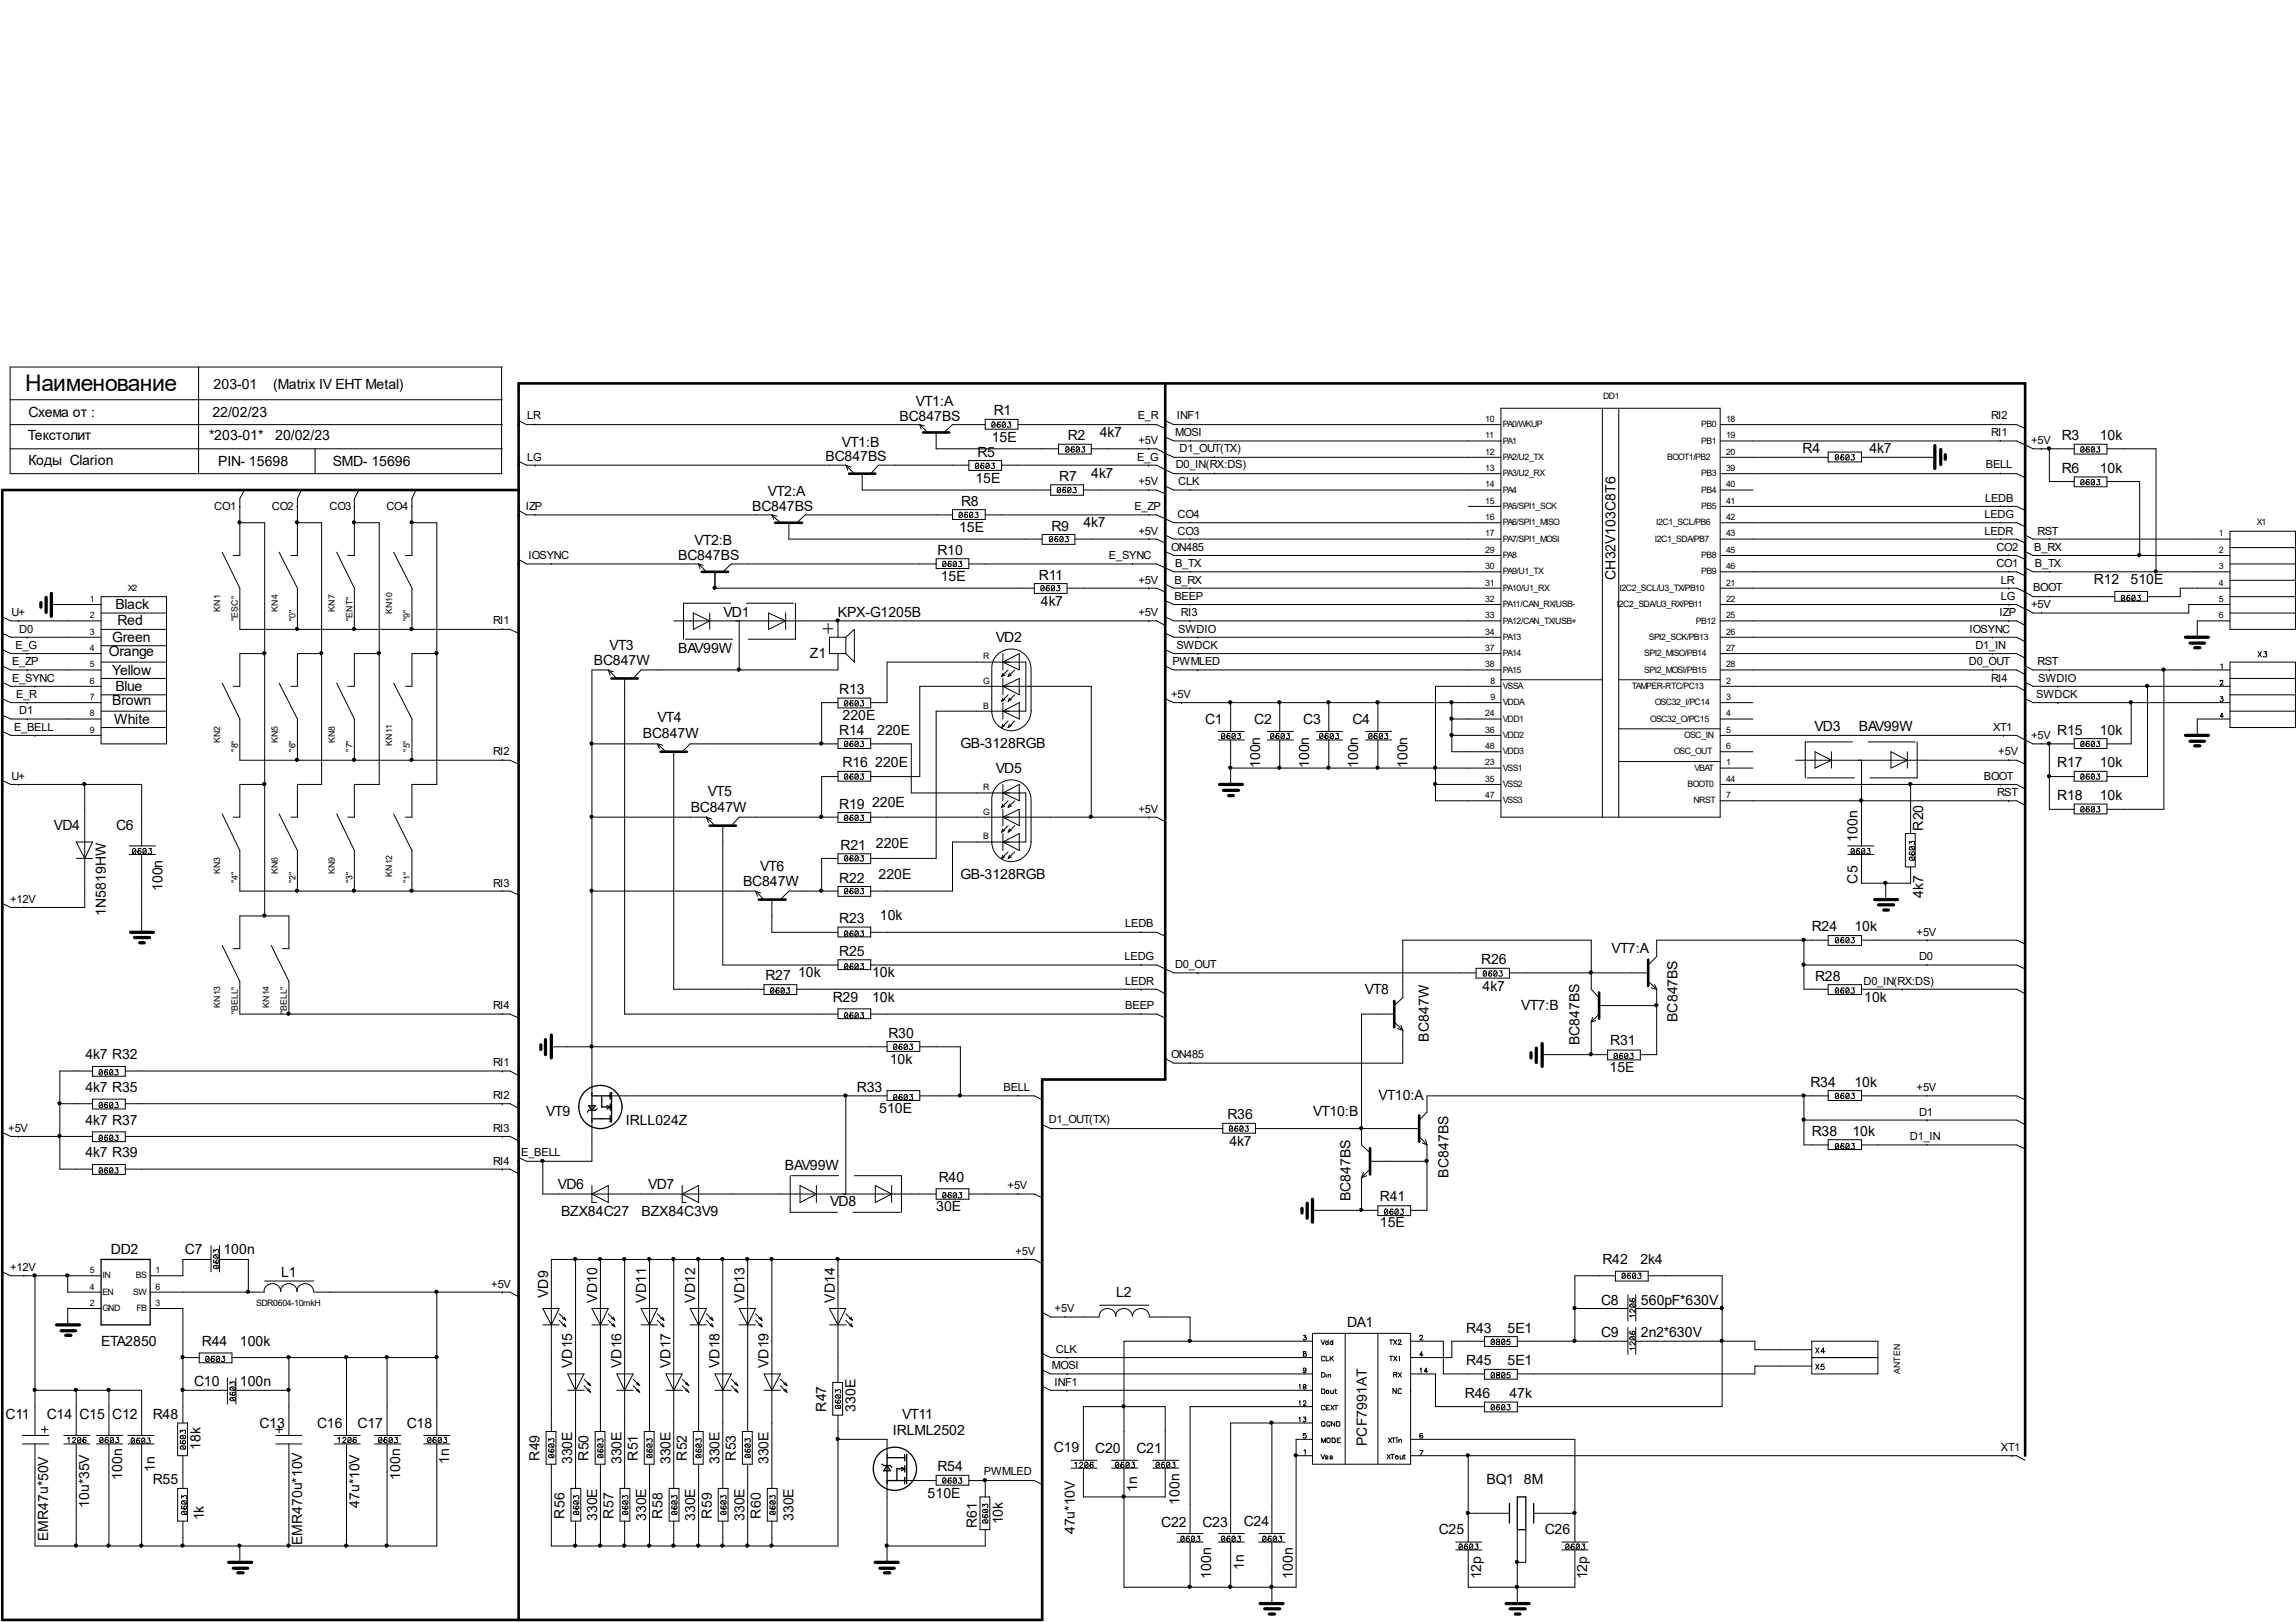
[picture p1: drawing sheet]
<svg xmlns="http://www.w3.org/2000/svg" width="297mm" height="210mm" viewBox="0 0 297 210" stroke-linecap="round" stroke-linejoin="round" font-family="sans-serif">
<defs><g id="words">
<text font-size="3" x="3.3" y="50.6">Наименование</text>
<g font-size="1.8">
<text x="27.6" y="50.4">203-01</text>
<text x="35.3" y="50.4">(Matrix IV EHT Metal)</text>
<text x="118.5" y="52.5">VT1:A</text>
<text x="128.6" y="53.8">R1</text>
<text x="3.6" y="57">Текстолит</text>
<text x="3.7" y="54">Схема от :</text>
<text x="27" y="57">*203-01*</text>
<text x="27.5" y="54">22/02/23</text>
<text x="35.6" y="57">20/02/23</text>
<text x="106.8" y="59.7">BC847BS</text>
<text x="108.9" y="57.8">VT1:B</text>
<text x="116.4" y="54.4">BC847BS</text>
<text x="126.4" y="59.1">R5</text>
<text x="128.3" y="57.2">15E</text>
<text x="138.1" y="57">R2</text>
<text x="142.3" y="56.6">4k7</text>
<text x="233.2" y="58.7">R4</text>
<text x="241.8" y="58.7">4k7</text>
<text x="266.7" y="57">R3</text>
<text x="271.7" y="57">10k</text>
<text x="3.7" y="60.1">Коды Clarion</text>
<text x="28.2" y="60.4">PIN- 15698</text>
<text x="43" y="60.4">SMD- 15696</text>
<text x="99.4" y="64.2">VT2:A</text>
<text x="124.3" y="65.4">R8</text>
<text x="126.2" y="62.5">15E</text>
<text x="137" y="62.2">R7</text>
<text x="141.2" y="61.8">4k7</text>
<text x="266.7" y="61.2">R6</text>
<text x="271.7" y="61.2">10k</text>
<text x="89.9" y="70.5">VT2:B</text>
<text x="97.3" y="66.1">BC847BS</text>
<text x="121.3" y="71.8">R10</text>
<text x="124.1" y="68.8">15E</text>
<text x="136" y="68.7">R9</text>
<text x="140.2" y="68.2">4k7</text>
<text x="87.8" y="72.5">BC847BS</text>
<text x="121.7" y="75.2">15E</text>
<text x="134.4" y="75">R11</text>
<text x="209" y="75.1" transform="rotate(-90 209 75.1)">CH32V103C8T6</text>
<text x="270.9" y="75.6">R12</text>
<text x="275.6" y="75.6">510E</text>
<text x="14.5" y="83.1">Green</text>
<text x="14.9" y="78.8">Black</text>
<text x="15.2" y="80.9">Red</text>
<text x="93.6" y="79.8">VD1</text>
<text x="108.4" y="79.8">KPX-G1205B</text>
<text x="128.8" y="83.1">VD2</text>
<text x="134.7" y="78.4">4k7</text>
<text x="14.1" y="84.9">Orange</text>
<text x="14.5" y="87.3">Yellow</text>
<text x="14.9" y="89.4">Blue</text>
<text x="76.8" y="86">BC847W</text>
<text x="78.9" y="84.1">VT3</text>
<text x="87.8" y="84.5">BAV99W</text>
<text x="104.8" y="85.1">Z1</text>
<text x="108.6" y="89.8">R13</text>
<text x="14.5" y="91.3">Brown</text>
<text x="14.8" y="93.6">White</text>
<text x="83.2" y="95.5">BC847W</text>
<text x="85" y="93.4">VT4</text>
<text x="108.6" y="95.1">R14</text>
<text x="109" y="93.2">220E</text>
<text x="113.5" y="95.1">220E</text>
<text x="155.9" y="93.6">C1</text>
<text x="162.3" y="93.6">C2</text>
<text x="168.6" y="93.6">C3</text>
<text x="175" y="93.6">C4</text>
<text x="234.7" y="94.7">VD3</text>
<text x="240.5" y="94.7">BAV99W</text>
<text x="266.1" y="95.1">R15</text>
<text x="271.7" y="95.1">10k</text>
<text x="109" y="99.3">R16 220E</text>
<text x="124.2" y="96.8">GB-3128RGB</text>
<text x="128.8" y="100">VD5</text>
<text x="163" y="99.4" transform="rotate(-90 163 99.4)">100n</text>
<text x="169.4" y="99.4" transform="rotate(-90 169.4 99.4)">100n</text>
<text x="175.7" y="99.4" transform="rotate(-90 175.7 99.4)">100n</text>
<text x="182.1" y="99.4" transform="rotate(-90 182.1 99.4)">100n</text>
<text x="266.1" y="99.3">R17</text>
<text x="271.7" y="99.3">10k</text>
<text x="7" y="107.4">VD4</text>
<text x="15" y="107.4">C6</text>
<text x="89.4" y="105.1">BC847W</text>
<text x="91.6" y="103">VT5</text>
<text x="108.6" y="104.6">R19</text>
<text x="112.8" y="104.5">220E</text>
<text x="248.8" y="107.5" transform="rotate(-90 248.8 107.5)">R20</text>
<text x="266.1" y="103.5">R18</text>
<text x="271.7" y="103.5">10k</text>
<text x="98.3" y="112.7">VT6</text>
<text x="108.8" y="110">R21</text>
<text x="113.3" y="109.7">220E</text>
<text x="113.7" y="113.8">220E</text>
<text x="124.2" y="113.8">GB-3128RGB</text>
<text x="240.3" y="109" transform="rotate(-90 240.3 109)">100n</text>
<text x="13.7" y="118.5" transform="rotate(-90 13.7 118.5)">1N5819HW</text>
<text x="21" y="115.3" transform="rotate(-90 21 115.3)">100n</text>
<text x="96.1" y="114.6">BC847W</text>
<text x="108.6" y="119.5">R23</text>
<text x="108.6" y="114.2">R22</text>
<text x="113.8" y="119">10k</text>
<text x="240.3" y="114.4" transform="rotate(-90 240.3 114.4)">C5</text>
<text x="248.8" y="116.2" transform="rotate(-90 248.8 116.2)">4k7</text>
<text x="108.6" y="123.7">R25</text>
<text x="191.6" y="124.8">R26</text>
<text x="208.5" y="123.3">VT7:A</text>
<text x="234.4" y="120.5">R24</text>
<text x="239.9" y="120.5">10k</text>
<text x="99" y="126.8">R27</text>
<text x="103.2" y="126.4">10k</text>
<text x="107.7" y="129.6">R29</text>
<text x="112.8" y="126.4">10k</text>
<text x="112.8" y="129.6">10k</text>
<text x="176.6" y="128.6">VT8</text>
<text x="191.8" y="128.2">4k7</text>
<text x="196.8" y="130.7">VT7:B</text>
<text x="234.8" y="126.9">R28</text>
<text x="241.2" y="129.6">10k</text>
<text x="11" y="137.1">4k7 R32</text>
<text x="114.9" y="134.3">R30</text>
<text x="115.1" y="137.7">10k</text>
<text x="184.9" y="134.8" transform="rotate(-90 184.9 134.8)">BC847W</text>
<text x="204.3" y="135.3" transform="rotate(-90 204.3 135.3)">BC847BS</text>
<text x="208.3" y="135.3">R31</text>
<text x="217" y="132.2" transform="rotate(-90 217 132.2)">BC847BS</text>
<text x="11" y="141.3">4k7 R35</text>
<text x="110.9" y="141.3">R33</text>
<text x="178.3" y="142.3">VT10:A</text>
<text x="208.2" y="138.8">15E</text>
<text x="234.2" y="140.6">R34</text>
<text x="239.9" y="140.6">10k</text>
<text x="11" y="145.5">4k7 R37</text>
<text x="11" y="149.8">4k7 R39</text>
<text x="70.7" y="144.4">VT9</text>
<text x="81" y="145.5">IRLL024Z</text>
<text x="113.7" y="144">510E</text>
<text x="158.8" y="144.9">R36</text>
<text x="159" y="148.3">4k7</text>
<text x="169.9" y="144.4">VT10:B</text>
<text x="234.4" y="147">R38</text>
<text x="239.6" y="147">10k</text>
<text x="72.2" y="153.8">VD6</text>
<text x="83.9" y="153.8">VD7</text>
<text x="101.6" y="151.5">BAV99W</text>
<text x="121.5" y="152.9">R40</text>
<text x="174.7" y="155.4" transform="rotate(-90 174.7 155.4)">BC847BS</text>
<text x="178.5" y="155.4">R41</text>
<text x="187.4" y="152.4" transform="rotate(-90 187.4 152.4)">BC847BS</text>
<text x="72.6" y="157.4">BZX84C27</text>
<text x="83" y="157.4">BZX84C3V9</text>
<text x="107.4" y="156.1">VD8</text>
<text x="121.1" y="156.7">30E</text>
<text x="178.5" y="158.8">15E</text>
<text x="14.3" y="162.3">DD2</text>
<text x="23.9" y="162.3">C7</text>
<text x="28.9" y="162.2">100n</text>
<text x="36.4" y="165.3">L1</text>
<text x="70.9" y="168" transform="rotate(-90 70.9 168)">VD9</text>
<text x="144.4" y="167.8">L2</text>
<text x="207.3" y="163.6">R42</text>
<text x="212.2" y="163.6">2k4</text>
<text x="77.3" y="168.6" transform="rotate(-90 77.3 168.6)">VD10</text>
<text x="83.6" y="168.6" transform="rotate(-90 83.6 168.6)">VD11</text>
<text x="90" y="168.6" transform="rotate(-90 90 168.6)">VD12</text>
<text x="96.3" y="168.6" transform="rotate(-90 96.3 168.6)">VD13</text>
<text x="108" y="168.6" transform="rotate(-90 108 168.6)">VD14</text>
<text x="174.3" y="171.8">DA1</text>
<text x="189.7" y="172.5">R43</text>
<text x="195" y="172.5">5E1</text>
<text x="207.1" y="173.1">C9</text>
<text x="207.1" y="168.8">C8</text>
<text x="212.3" y="173.1">2n2*630V</text>
<text x="212.3" y="168.8">560pF*630V</text>
<text x="13.1" y="174.2">ETA2850</text>
<text x="25.1" y="179.4">C10</text>
<text x="26.1" y="174.2">R44</text>
<text x="31" y="179.4">100n</text>
<text x="31" y="174.2">100k</text>
<text x="74" y="177" transform="rotate(-90 74 177)">VD15</text>
<text x="80.4" y="177" transform="rotate(-90 80.4 177)">VD16</text>
<text x="86.7" y="177" transform="rotate(-90 86.7 177)">VD17</text>
<text x="93.1" y="177" transform="rotate(-90 93.1 177)">VD18</text>
<text x="99.4" y="177" transform="rotate(-90 99.4 177)">VD19</text>
<text x="189.7" y="176.6">R45</text>
<text x="195" y="176.6">5E1</text>
<text x=".7" y="183.6">C11</text>
<text x="6.1" y="183.6">C14</text>
<text x="10.3" y="183.6">C15</text>
<text x="14.5" y="183.6">C12</text>
<text x="19.8" y="183.6">R48</text>
<text x="33.6" y="184.7">C13</text>
<text x="41" y="184.7">C16</text>
<text x="46.3" y="184.7">C17</text>
<text x="52.6" y="184.7">C18</text>
<text x="106.9" y="182.7" transform="rotate(-90 106.9 182.7)">R47</text>
<text x="110.7" y="182.7" transform="rotate(-90 110.7 182.7)">330E</text>
<text x="115.5" y="185.8">IRLML2502</text>
<text x="116.7" y="183.6">VT11</text>
<text x="189.5" y="180.9">R46</text>
<text x="195.3" y="180.9">47k</text>
<text x="15.8" y="191.5" transform="rotate(-90 15.8 191.5)">100n</text>
<text x="20" y="190.5" transform="rotate(-90 20 190.5)">1n</text>
<text x="25.9" y="187.6" transform="rotate(-90 25.9 187.6)">18k</text>
<text x="51.8" y="191.5" transform="rotate(-90 51.8 191.5)">100n</text>
<text x="58.1" y="189.5" transform="rotate(-90 58.1 189.5)">1n</text>
<text x="69.8" y="189.1" transform="rotate(-90 69.8 189.1)">R49</text>
<text x="74" y="189.5" transform="rotate(-90 74 189.5)">330E</text>
<text x="76.2" y="189.1" transform="rotate(-90 76.2 189.1)">R50</text>
<text x="80.4" y="189.5" transform="rotate(-90 80.4 189.5)">330E</text>
<text x="82.5" y="189.1" transform="rotate(-90 82.5 189.1)">R51</text>
<text x="86.7" y="189.5" transform="rotate(-90 86.7 189.5)">330E</text>
<text x="88.9" y="189.1" transform="rotate(-90 88.9 189.1)">R52</text>
<text x="93.1" y="189.5" transform="rotate(-90 93.1 189.5)">330E</text>
<text x="95.2" y="189.1" transform="rotate(-90 95.2 189.1)">R53</text>
<text x="99.4" y="189.5" transform="rotate(-90 99.4 189.5)">330E</text>
<text x="121.3" y="190.4">R54</text>
<text x="136.4" y="187.9">C19</text>
<text x="141.7" y="188">C20</text>
<text x="147" y="188">C21</text>
<text x="176.8" y="187.1" transform="rotate(-90 176.8 187.1)">PCF7991AT</text>
<text x="11.6" y="195.2" transform="rotate(-90 11.6 195.2)">10u*35V</text>
<text x="19.8" y="192.1">R55</text>
<text x="26.4" y="196.8" transform="rotate(-90 26.4 196.8)">1k</text>
<text x="46.5" y="195.2" transform="rotate(-90 46.5 195.2)">47u*10V</text>
<text x="73" y="196.5" transform="rotate(-90 73 196.5)">R56</text>
<text x="77.3" y="196.9" transform="rotate(-90 77.3 196.9)">330E</text>
<text x="79.4" y="196.5" transform="rotate(-90 79.4 196.5)">R57</text>
<text x="83.6" y="196.9" transform="rotate(-90 83.6 196.9)">330E</text>
<text x="85.7" y="196.5" transform="rotate(-90 85.7 196.5)">R58</text>
<text x="90" y="196.9" transform="rotate(-90 90 196.9)">330E</text>
<text x="92.1" y="196.5" transform="rotate(-90 92.1 196.5)">R59</text>
<text x="96.3" y="196.9" transform="rotate(-90 96.3 196.9)">330E</text>
<text x="98.4" y="196.5" transform="rotate(-90 98.4 196.5)">R60</text>
<text x="102.7" y="196.9" transform="rotate(-90 102.7 196.9)">330E</text>
<text x="120" y="193.8">510E</text>
<text x="126.4" y="197.8" transform="rotate(-90 126.4 197.8)">R61</text>
<text x="129.7" y="197.3" transform="rotate(-90 129.7 197.3)">10k</text>
<text x="147.1" y="193" transform="rotate(-90 147.1 193)">1n</text>
<text x="150.2" y="197.6">C22</text>
<text x="152.6" y="194.7" transform="rotate(-90 152.6 194.7)">100n</text>
<text x="155.6" y="197.6">C23</text>
<text x="160.9" y="197.5">C24</text>
<text x="192.3" y="192.1">BQ1</text>
<text x="197.1" y="192.1">8M</text>
<text x="6.2" y="199.5" transform="rotate(-90 6.2 199.5)">EMR47u*50V</text>
<text x="39.1" y="200" transform="rotate(-90 39.1 200)">EMR470u*10V</text>
<text x="139.1" y="198.5" transform="rotate(-90 139.1 198.5)">47u*10V</text>
<text x="160.9" y="203.2" transform="rotate(-90 160.9 203.2)">1n</text>
<text x="186.1" y="198.5">C25</text>
<text x="199.9" y="198.5">C26</text>
<text x="156.7" y="204.3" transform="rotate(-90 156.7 204.3)">100n</text>
<text x="167.3" y="204.3" transform="rotate(-90 167.3 204.3)">100n</text>
<text x="191.6" y="204.4" transform="rotate(-90 191.6 204.4)">12p</text>
<text x="205.4" y="204.4" transform="rotate(-90 205.4 204.4)">12p</text>
</g>
<g font-size="1.4">
<text x="68.2" y="59.6">LG</text>
<text x="68.2" y="54.3">LR</text>
<text x="147.1" y="59.6">E_G</text>
<text x="147.2" y="54.3">E_R</text>
<text x="147.3" y="57.5">+5V</text>
<text x="152" y="56.4">MOSI</text>
<text x="152.3" y="54.3">INF1</text>
<text x="152.6" y="58.5">D1_OUT(TX)</text>
<text x="257.6" y="56.4">RI1</text>
<text x="257.6" y="54.3">RI2</text>
<text x="262.8" y="57.5">+5V</text>
<text x="27.7" y="66">CO1</text>
<text x="35.2" y="66">CO2</text>
<text x="42.6" y="66">CO3</text>
<text x="50" y="66">CO4</text>
<text x="68" y="66">IZP</text>
<text x="146.8" y="66">E_ZP</text>
<text x="147.3" y="62.7">+5V</text>
<text x="152.1" y="60.6">D0_IN(RX:DS)</text>
<text x="152.4" y="62.7">CLK</text>
<text x="256.8" y="64.9">LEDB</text>
<text x="256.9" y="60.6">BELL</text>
<text x="147.3" y="69.2">+5V</text>
<text x="151.5" y="71.3">ON485</text>
<text x="152.4" y="69.2">CO3</text>
<text x="152.4" y="67.1">CO4</text>
<text x="256.7" y="69.2">LEDR</text>
<text x="256.7" y="67.1">LEDG</text>
<text x="258.3" y="71.3">CO2</text>
<text x="263.2" y="71.3">B_RX</text>
<text x="263.6" y="69.2">RST</text>
<text x="68.4" y="72.3">IOSYNC</text>
<text x="143.5" y="72.3">E_SYNC</text>
<text x="147.3" y="75.5">+5V</text>
<text x="151.9" y="75.5">B_RX</text>
<text x="151.9" y="77.6">BEEP</text>
<text x="152" y="73.4">B_TX</text>
<text x="258.3" y="73.4">CO1</text>
<text x="258.9" y="75.5">LR</text>
<text x="258.9" y="77.6">LG</text>
<text x="263" y="76.5">BOOT</text>
<text x="263.3" y="73.4">B_TX</text>
<text x="1.5" y="79.8">U+</text>
<text x="2" y="84">E_G</text>
<text x="2.5" y="81.9">D0</text>
<text x="63.8" y="80.8">RI1</text>
<text x="147.3" y="79.8">+5V</text>
<text x="152.2" y="84">SWDCK</text>
<text x="152.4" y="81.9">SWDIO</text>
<text x="152.8" y="79.8">RI3</text>
<text x="254.8" y="81.9">IOSYNC</text>
<text x="255.6" y="84">D1_IN</text>
<text x="258.7" y="79.8">IZP</text>
<text x="262.8" y="78.7">+5V</text>
<text x="1.6" y="88.2">E_SYNC</text>
<text x="1.6" y="86.1">E_ZP</text>
<text x="151.7" y="86.1">PWMLED</text>
<text x="254.7" y="86.1">D0_OUT</text>
<text x="257.6" y="88.2">RI4</text>
<text x="263.6" y="86.1">RST</text>
<text x="263.7" y="88.2">SWDIO</text>
<text x="1.8" y="94.6">E_BELL</text>
<text x="2.1" y="90.3">E_R</text>
<text x="2.5" y="92.5">D1</text>
<text x="151.5" y="90.3">+5V</text>
<text x="257.8" y="94.6">XT1</text>
<text x="262.8" y="95.6">+5V</text>
<text x="263.4" y="90.3">SWDCK</text>
<text x="1.5" y="100.9">U+</text>
<text x="63.8" y="97.7">RI2</text>
<text x="256.7" y="100.9">BOOT</text>
<text x="258.5" y="97.7">+5V</text>
<text x="147.3" y="105.2">+5V</text>
<text x="258.4" y="103">RST</text>
<text x="1.3" y="116.8">+12V</text>
<text x="63.8" y="114.7">RI3</text>
<text x="145.6" y="120">LEDB</text>
<text x="145.5" y="124.2">LEDG</text>
<text x="152" y="125.3">D0_OUT</text>
<text x="247.9" y="121.1">+5V</text>
<text x="248.3" y="124.2">D0</text>
<text x="63.8" y="130.6">RI4</text>
<text x="145.6" y="130.6">BEEP</text>
<text x="145.6" y="127.4">LEDR</text>
<text x="241.1" y="127.4">D0_IN(RX:DS)</text>
<text x="151.5" y="136.9">ON485</text>
<text x="63.8" y="138">RI1</text>
<text x="63.8" y="142.2">RI2</text>
<text x="129.8" y="141.1">BELL</text>
<text x="247.9" y="141.1">+5V</text>
<text x="1.1" y="146.5">+5V</text>
<text x="63.8" y="146.5">RI3</text>
<text x="67.4" y="149.6">E_BELL</text>
<text x="135.7" y="145.4">D1_OUT(TX)</text>
<text x="247.1" y="147.5">D1_IN</text>
<text x="248.3" y="144.4">D1</text>
<text x="63.8" y="150.7">RI4</text>
<text x="130.3" y="153.8">+5V</text>
<text x="1.3" y="164.5">+12V</text>
<text x="63.5" y="166.6">+5V</text>
<text x="131.4" y="162.4">+5V</text>
<text x="136.4" y="169.8">+5V</text>
<text x="136.1" y="177.2">MOSI</text>
<text x="136.4" y="179.3">INF1</text>
<text x="136.6" y="175.1">CLK</text>
<text x="127.3" y="190.9">PWMLED</text>
<text x="258.9" y="187.8">XT1</text>
</g>
<g font-size="1.1">
<text x="207.4" y="51.6">DD1</text>
<text x="192.1" y="54.6">10</text>
<text x="192.1" y="56.7">11</text>
<text x="192.1" y="58.8">12</text>
<text x="194.4" y="55.3">PA0/WKUP</text>
<text x="194.4" y="57.4">PA1</text>
<text x="194.4" y="59.5">PA2/U2_TX</text>
<text x="215.7" y="59.5">BOOT1/PB2</text>
<text x="220.1" y="55.3">PB0</text>
<text x="220.1" y="57.4">PB1</text>
<text x="223.3" y="54.6">18</text>
<text x="223.3" y="56.7">19</text>
<text x="223.3" y="58.8">20</text>
<text x="192.1" y="61">13</text>
<text x="192.1" y="63.1">14</text>
<text x="192.1" y="65.2">15</text>
<text x="194.4" y="61.6">PA3/U2_RX</text>
<text x="194.4" y="63.8">PA4</text>
<text x="194.4" y="65.9">PA5/SPI1_SCK</text>
<text x="220.1" y="61.6">PB3</text>
<text x="220.1" y="63.8">PB4</text>
<text x="220.1" y="65.9">PB5</text>
<text x="223.3" y="61">39</text>
<text x="223.3" y="63.1">40</text>
<text x="223.3" y="65.2">41</text>
<text x="192.1" y="67.3">16</text>
<text x="192.1" y="71.5">29</text>
<text x="192.1" y="69.4">17</text>
<text x="194.4" y="68">PA6/SPI1_MISO</text>
<text x="194.4" y="70.1">PA7/SPI1_MOSI</text>
<text x="214.1" y="70.1">I2C1_SDA/PB7</text>
<text x="214.2" y="68">I2C1_SCL/PB6</text>
<text x="223.3" y="71.5">45</text>
<text x="223.3" y="67.3">42</text>
<text x="223.3" y="69.4">43</text>
<text x="287.1" y="69.4">1</text>
<text x="287.1" y="71.5">2</text>
<text x="292" y="68">X1</text>
<text x="11.6" y="77.9">1</text>
<text x="16.5" y="76.5">X2</text>
<text x="192.1" y="73.7">30</text>
<text x="192.1" y="77.9">32</text>
<text x="192.1" y="75.8">31</text>
<text x="194.4" y="74.3">PA9/U1_TX</text>
<text x="194.4" y="76.5">PA10/U1_RX</text>
<text x="194.4" y="72.2">PA8</text>
<text x="209.5" y="76.5">I2C2_SCL/U3_TX/PB10</text>
<text x="220.1" y="74.3">PB9</text>
<text x="220.1" y="72.2">PB8</text>
<text x="223.3" y="73.7">46</text>
<text x="223.3" y="77.9">22</text>
<text x="223.3" y="75.8">21</text>
<text x="287.1" y="73.7">3</text>
<text x="287.1" y="75.8">4</text>
<text x="287.1" y="77.9">5</text>
<text x="11.6" y="80">2</text>
<text x="11.6" y="82.1">3</text>
<text x="28.5" y="79.2" transform="rotate(-90 28.5 79.2)">KN1</text>
<text x="30.8" y="80.3" transform="rotate(-90 30.8 80.3)">&quot;ESC&quot;</text>
<text x="35.9" y="79.2" transform="rotate(-90 35.9 79.2)">KN4</text>
<text x="38.2" y="80.3" transform="rotate(-90 38.2 80.3)">&quot;0&quot;</text>
<text x="43.3" y="79.2" transform="rotate(-90 43.3 79.2)">KN7</text>
<text x="45.6" y="80.3" transform="rotate(-90 45.6 80.3)">&quot;ENT&quot;</text>
<text x="50.8" y="79.5" transform="rotate(-90 50.8 79.5)">KN10</text>
<text x="53" y="80.3" transform="rotate(-90 53 80.3)">&quot;9&quot;</text>
<text x="192.1" y="80">33</text>
<text x="192.1" y="82.1">34</text>
<text x="194.4" y="80.7">PA12/CAN_TX/USB+</text>
<text x="194.4" y="82.8">PA13</text>
<text x="194.4" y="78.6">PA11/CAN_RX/USB-</text>
<text x="209.2" y="78.6">I2C2_SDA/U3_RX/PB11</text>
<text x="213.3" y="82.8">SPI2_SCK/PB13</text>
<text x="219.4" y="80.7">PB12</text>
<text x="223.3" y="80">25</text>
<text x="223.3" y="82.1">26</text>
<text x="287.1" y="80">6</text>
<text x="11.6" y="84.2">4</text>
<text x="11.6" y="86.4">5</text>
<text x="11.6" y="88.5">6</text>
<text x="127.2" y="88.6">G</text>
<text x="127.2" y="85.3">R</text>
<text x="192.1" y="86.4">38</text>
<text x="192.1" y="84.2">37</text>
<text x="192.8" y="88.5">8</text>
<text x="194.4" y="87">PA15</text>
<text x="194.4" y="89.2">VSSA</text>
<text x="194.4" y="84.9">PA14</text>
<text x="211.1" y="89.2">TAMPER-RTC/PC13</text>
<text x="212.7" y="87">SPI2_MOSI/PB15</text>
<text x="212.7" y="84.9">SPI2_MISO/PB14</text>
<text x="223.3" y="86.4">28</text>
<text x="223.3" y="88.5">2</text>
<text x="223.3" y="84.2">27</text>
<text x="11.6" y="90.6">7</text>
<text x="11.6" y="92.7">8</text>
<text x="11.6" y="94.8">9</text>
<text x="127.2" y="91.7">B</text>
<text x="192.1" y="92.7">24</text>
<text x="192.1" y="94.8">36</text>
<text x="192.8" y="90.6">9</text>
<text x="194.4" y="93.4">VDD1</text>
<text x="194.4" y="95.5">VDD2</text>
<text x="194.4" y="91.3">VDDA</text>
<text x="213.5" y="93.4">OSC32_O/PC15</text>
<text x="214.1" y="91.3">OSC32_I/PC14</text>
<text x="217.9" y="95.5">OSC_IN</text>
<text x="223.3" y="94.8">5</text>
<text x="223.3" y="92.7">4</text>
<text x="223.3" y="90.6">3</text>
<text x="28.5" y="96.2" transform="rotate(-90 28.5 96.2)">KN2</text>
<text x="30.8" y="97.3" transform="rotate(-90 30.8 97.3)">&quot;8&quot;</text>
<text x="35.9" y="96.2" transform="rotate(-90 35.9 96.2)">KN5</text>
<text x="38.2" y="97.3" transform="rotate(-90 38.2 97.3)">&quot;6&quot;</text>
<text x="43.3" y="96.2" transform="rotate(-90 43.3 96.2)">KN8</text>
<text x="45.6" y="97.3" transform="rotate(-90 45.6 97.3)">&quot;7&quot;</text>
<text x="50.8" y="96.5" transform="rotate(-90 50.8 96.5)">KN11</text>
<text x="53" y="97.3" transform="rotate(-90 53 97.3)">&quot;5&quot;</text>
<text x="192.1" y="99.1">23</text>
<text x="192.1" y="101.2">35</text>
<text x="192.1" y="96.9">48</text>
<text x="194.4" y="99.7">VSS1</text>
<text x="194.4" y="101.9">VSS2</text>
<text x="194.4" y="97.6">VDD3</text>
<text x="216.5" y="97.6">OSC_OUT</text>
<text x="218.3" y="101.9">BOOT0</text>
<text x="219.2" y="99.7">VBAT</text>
<text x="223.3" y="99.1">1</text>
<text x="223.3" y="101.2">44</text>
<text x="223.3" y="96.9">6</text>
<text x="127.2" y="105.5">G</text>
<text x="127.2" y="102.3">R</text>
<text x="192.1" y="103.3">47</text>
<text x="194.4" y="104">VSS3</text>
<text x="219.1" y="104">NRST</text>
<text x="223.3" y="103.3">7</text>
<text x="28.5" y="113.1" transform="rotate(-90 28.5 113.1)">KN3</text>
<text x="35.9" y="113.1" transform="rotate(-90 35.9 113.1)">KN6</text>
<text x="43.3" y="113.1" transform="rotate(-90 43.3 113.1)">KN9</text>
<text x="50.8" y="113.5" transform="rotate(-90 50.8 113.5)">KN12</text>
<text x="127.2" y="108.6">B</text>
<text x="30.8" y="114.3" transform="rotate(-90 30.8 114.3)">&quot;4&quot;</text>
<text x="38.2" y="114.3" transform="rotate(-90 38.2 114.3)">&quot;2&quot;</text>
<text x="45.6" y="114.3" transform="rotate(-90 45.6 114.3)">&quot;3&quot;</text>
<text x="53" y="114.3" transform="rotate(-90 53 114.3)">&quot;1&quot;</text>
<text x="28.5" y="130.4" transform="rotate(-90 28.5 130.4)">KN13</text>
<text x="30.8" y="131.2" transform="rotate(-90 30.8 131.2)">&quot;BELL&quot;</text>
<text x="34.8" y="130.4" transform="rotate(-90 34.8 130.4)">KN14</text>
<text x="37.1" y="131.2" transform="rotate(-90 37.1 131.2)">&quot;BELL&quot;</text>
<text x="11.6" y="164.8">5</text>
<text x="11.6" y="166.9">4</text>
<text x="13.2" y="165.4">IN</text>
<text x="13.2" y="167.6">EN</text>
<text x="17.2" y="167.6">SW</text>
<text x="17.6" y="165.4">BS</text>
<text x="20.1" y="164.8">1</text>
<text x="20.1" y="166.9">6</text>
<text x="11.6" y="169">2</text>
<text x="13.2" y="169.7">GND</text>
<text x="17.6" y="169.7">FB</text>
<text x="20.1" y="169">3</text>
<text x="33.1" y="169">SDR0604-10mkH</text>
<text x="245.8" y="177.8" transform="rotate(-90 245.8 177.8)">ANTEN</text>
</g>
</g></defs>
<g fill="none" stroke="#000" stroke-width=".13">
<path d="M1.3 54.9h63.7M1.3 58.1h63.7M1.3 51.7h63.7M25.7 47.5v13.8M40.8 58.1v3.2M64.9 47.5v13.8M65 47.5h-63.7v13.8h63.7M67.1 59.7l1 .5h41.3M67.1 54.4l1 .5h50.9M69.2 54.9h.1M119 54.9l1 1.1M119 54.9l.6 .2"/>
<path d="M119 54.9l.2 .6M121.1 56v2.1h15.8M125.3 59.6h4.3v1.3h-4.3zM126.3 59.9a.35 .35 0 0 1 .4 .3 .35 .35 0 0 1-.3 .4l-.2-.1zM127.5 54.9h-4.3l-1.1 1.1M127.5 54.3h4.2v1.2h-4.2zM127.6 59.9a.35 .35 0 0 1 .4 .3 .35 .35 0 0 1-.2 .4l-.3-.1zM128.3 59.9h.3l-.1 .3a.23 .23 0 0 1 .1 .3 .23 .23 0 0 1-.3 .1l-.1-.1M128.4 54.6a.35 .35 0 0 1 .4 .3 .35 .35 0 0 1-.2 .4l-.3-.1zM128.7 54.8l-.4 .4M129.4 54.7v-.1h-.3l-.1 .3 .1 .4 .3-.1v-.3h-.2l-.2 .2M129.7 54.6a.35 .35 0 0 1 .4 .3 .35 .35 0 0 1-.2 .4l-.2-.1z"/>
<path d="M130.1 54.8l-.4 .4M130.4 54.6h.4l-.2 .3a.23 .23 0 0 1 .2 .3 .23 .23 0 0 1-.4 .1l-.1-.1M131.7 54.9h17.9l1.1 .6M136.9 57.5h4.3v1.3h-4.3zM138 57.8a.35 .35 0 0 1 .3 .3 .35 .35 0 0 1-.2 .4l-.2-.1zM138.3 58l-.4 .4M139 57.9v-.1h-.4v.4v.3l.4-.1v-.2l-.2-.1-.2 .2M139.3 57.8a.35 .35 0 0 1 .4 .3 .35 .35 0 0 1-.2 .4l-.3-.1zM139.7 58l-.5 .4M140 57.8h.3l-.1 .3a.23 .23 0 0 1 .1 .3 .23 .23 0 0 1-.3 .1l-.1-.1M141.2 58.1h8.4l2.2 1.1h42.4M148.6 58.1h.1"/>
<path d="M148.6 54.9h.1M150.7 54.4l1.1 .5h42.4M150.7 56.6l1.1 .5h42.4M154 54.9h.1M154 57v.1M157.1 59.1v.1M194.2 52.8h28.3v52.9h-28.3zM207.3 52.8v52.9M209.4 52.8v52.9M222.5 54.9h38.4l1.1 .6M222.5 57.1h38.4l2.1 1h5.3M222.5 59.2h14"/>
<path d="M236.5 58.5h4.3v1.3h-4.3zM237.5 58.8a.35 .35 0 0 1 .4 .3 .35 .35 0 0 1-.2 .4l-.3-.1zM237.9 59l-.5 .4M238.5 58.9v-.1h-.3l-.1 .4 .1 .3 .3-.1v-.2l-.1-.1-.3 .3M238.9 58.8a.35 .35 0 0 1 .4 .3 .35 .35 0 0 1-.2 .4l-.3-.1zM239.2 59l-.4 .4M239.6 58.8h.3l-.2 .3a.23 .23 0 0 1 .2 .3 .23 .23 0 0 1-.3 .1l-.1-.1M240.8 59.2h9.5M258.8 54.9h.1M258.8 57v.1M264.1 58.1h.1M264.9 57.9h.3l.1 .1-.1 .2-.2 .1-.1-.1z"/>
<path d="M265.1 58.1v4.2h3.2M268.3 57.5h4.3v1.3h-4.3zM269.3 57.8a.35 .35 0 0 1 .4 .3 .35 .35 0 0 1-.3 .4l-.2-.1zM269.6 58l-.4 .4M270.3 57.9v-.1h-.3l-.1 .4 .1 .3h.2l.1-.3-.2-.1-.2 .2M270.6 57.8a.35 .35 0 0 1 .4 .3 .35 .35 0 0 1-.2 .4l-.3-.1zM271 58l-.5 .4M271.3 57.8h.3l-.1 .3a.23 .23 0 0 1 .1 .3 .23 .23 0 0 1-.3 .1l-.1-.1M272.6 58.1h6.3v15.9M.3 79.8l1.1 .5h11.7M6.6 78.2h6.5M13.1 77.2h8.4v19.1h-8.4z"/>
<path d="M13.1 79.3h8.4M28.7 71.5l2.3 4.6v5.3h35l1.1 .6M30.8 67.4h.3l.1 .2-.1 .1-.2 .1-.1-.1zM31 65.5h.1M31 67.6h3.2v50.9M31.6 63.4l-.6 1.1v7.4h-.8M36.1 71.5l2.4 4.6v5.3M38.3 67.4h.3v.2v.1l-.2 .1-.1-.1zM38.4 65.5h.1M38.5 67.6h3.1v33.9h-3.1v4.2h-.9M39 63.4l-.5 1.1v7.4h-.9M43.6 71.5l2.2 4.6v5.3"/>
<path d="M45.6 67.4h.3l.1 .2-.1 .1-.1 .1-.2-.1zM45.8 65.5h.1M45.8 67.6h3.3v33.9h-3.3v4.2h-.8M46.4 63.4l-.6 1.1v7.4h-.8M50.9 71.5l2.4 4.6v5.3M53.1 67.4h.3l.1 .2-.1 .1-.2 .1-.1-.1zM53.2 65.5h.1M53.3 67.6h3.2v33.9h-3.2v4.2h-.9M53.8 63.4l-.5 1.1v7.4h-.9M67.1 72.4l1 .6h22.3M67.1 66l1 .6h31.8M69.2 60.2h.1"/>
<path d="M69.2 66.5v.1M71.3 72.9v.1M89.7 79.3l2.1 1-2.1 1.1zM90.4 73l1 1M90.4 73l.6 .2M90.4 73l.1 .6M91.8 79.3v2.1M92.3 75.9h.3l.1 .1-.1 .2-.2 .1-.1-.1zM92.5 74v2.1h41.3M99.4 79.3l2.2 1-2.2 1.1zM99.9 66.6l1.1 1M99.9 66.6l.6 .2"/>
<path d="M99.9 66.6l.2 .6M101.6 79.3v2.1M102.1 67.6v2.2h32.7M109.4 60.2l1.1 1.1M109.4 60.2l.7 .3M109.4 60.2l.3 .7M111.5 61.3v2.1h24.4M121.1 73h-26.5l-1.1 1M121.1 72.3h4.2v1.3h-4.2zM122 72.6a.35 .35 0 0 1 .4 .3 .35 .35 0 0 1-.2 .4l-.2-.1zM122.4 72.8l-.4 .4M123.1 72.7v-.1h-.4l-.1 .4 .1 .3h.3l.1-.3-.2-.1-.3 .3"/>
<path d="M123.2 66.6h-19l-1.1 1M123.2 66h4.3v1.2h-4.3zM123.4 72.6a.35 .35 0 0 1 .4 .3 .35 .35 0 0 1-.2 .4l-.3-.1zM123.7 72.8l-.4 .4M124.1 72.6h.3l-.2 .3a.23 .23 0 0 1 .2 .3 .23 .23 0 0 1-.3 .1l-.1-.1M124.2 66.3a.35 .35 0 0 1 .3 .3 .35 .35 0 0 1-.2 .4l-.2-.1zM124.5 66.5l-.4 .4M125.2 66.4v-.1h-.4v.3v.4h.3l.1-.4-.2-.1-.2 .3M125.3 60.2h-11.6l-1.1 1.1M125.3 73h24.3l2.2 1h42.4M125.5 66.3a.35 .35 0 0 1 .4 .3 .35 .35 0 0 1-.2 .4l-.3-.1zM125.9 66.5l-.5 .4"/>
<path d="M126.2 66.3h.3l-.1 .2a.23 .23 0 0 1 .1 .4 .23 .23 0 0 1-.3 .1l-.1-.1M126.6 60.1l-.4 .4M127.3 60v-.1h-.3l-.1 .4 .1 .3 .3-.1v-.2l-.2-.1-.2 .3M127.5 66.6h22.1l2.2 1h42.4M128 60.1l-.5 .4M129.6 60.2h20l2.2 1.1h42.4M133.8 75.5h4.2v1.3h-4.2zM134.7 75.8a.35 .35 0 0 1 .4 .2 .35 .35 0 0 1-.2 .5l-.2-.1zM134.8 69.2h4.3v1.2h-4.3zM135.1 75.9l-.4 .5M135.8 75.9v-.1h-.4l-.1 .3 .1 .4 .4-.1v-.3l-.2-.1-.3 .3M135.8 69.4a.35 .35 0 0 1 .4 .3 .35 .35 0 0 1-.2 .4l-.2-.1z"/>
<path d="M135.9 62.7h4.3v1.4h-4.3zM136.1 75.8a.35 .35 0 0 1 .4 .2 .35 .35 0 0 1-.2 .5l-.3-.1zM136.2 69.6l-.4 .4M136.4 75.9l-.4 .5M136.8 75.8h.3l-.2 .2a.23 .23 0 0 1 .2 .3 .23 .23 0 0 1-.3 .2l-.1-.1M136.9 69.5v-.1h-.4l-.1 .4 .1 .3h.3l.1-.3-.2-.1-.3 .2M136.9 63.1a.35 .35 0 0 1 .3 .2 .35 .35 0 0 1-.2 .5l-.2-.1zM137.2 69.4a.35 .35 0 0 1 .4 .3 .35 .35 0 0 1-.2 .4l-.3-.1zM137.2 63.2l-.4 .5M137.5 69.6l-.4 .4M137.9 69.4h.3l-.2 .3a.23 .23 0 0 1 .2 .3 .23 .23 0 0 1-.3 .1l-.1-.1M137.9 63.2v-.1h-.4v.3v.4l.4-.1v-.3l-.2-.1-.2 .3"/>
<path d="M138 76.1h11.6l1.1 .5M138.2 63.1a.35 .35 0 0 1 .4 .2 .35 .35 0 0 1-.2 .5l-.3-.1zM138.6 63.2l-.5 .5M138.9 63.1h.3l-.1 .2a.23 .23 0 0 1 .1 .3 .23 .23 0 0 1-.3 .2l-.1-.1M139.1 69.8h10.5l1.1 .5M140.2 63.4h9.4l1.1 .5M146.5 72.9v.1M148.6 76.1h.1M148.6 60.2h.1M148.6 63.3v.1M148.6 66.5v.1M148.6 69.7v.1"/>
<path d="M150.7 79.8l1.1 .5h42.4M150.7 75.6l1.1 .5h42.4M150.7 69.3l1.1 .5h42.4M150.7 62.9l1.1 .5h42.4M150.7 77.7l1.1 .5h42.4M150.7 71.4l1.1 .5h42.4M154 76.1h.1M154 78.2h.1M154 63.3v.1M154 67.6h.1M154 69.7v.1M154 71.8v.1"/>
<path d="M154 73.9v.1M157.1 61.2v.1M189.9 65.5h4.3M222.5 76.1h38.4l2.1 1.1h10.6M222.5 69.8h38.4l1.1 .5M222.5 63.4h4.3M222.5 78.2h38.4l1.1 .6M222.5 74h38.4l1.1 .5M222.5 71.9h38.4l1.1 .5M222.5 67.6h38.4l1.1 .6M222.5 65.5h38.4l1.1 .5M222.5 61.3h38.4l1.1 .5"/>
<path d="M258.8 61.2v.1M258.8 65.4v.1M258.8 67.6h.1M258.8 69.7v.1M259.9 76.1h.1M259.9 78.2h.1M259.9 71.8v.1M259.9 73.9v.1M262 69.3l1 .5h25.5M262 71.4l1 .5h25.5M262 73.5l1 .5h25.5M264.1 79.2v.1"/>
<path d="M265.1 69.7v.1M265.1 71.8v.1M265.1 73.9v.1M265.1 77.1v.1M268.3 61.7h4.3v1.3h-4.3zM269.3 62.1a.35 .35 0 0 1 .4 .2 .35 .35 0 0 1-.3 .4h-.2zM269.6 62.2l-.4 .5M270.3 62.1h-.3l-.1 .3 .1 .3h.2l.1-.3-.2-.1-.2 .3M270.6 62.1a.35 .35 0 0 1 .4 .2 .35 .35 0 0 1-.2 .4h-.3zM271 62.2l-.5 .5M271.3 62.1h.3l-.1 .2a.23 .23 0 0 1 .1 .3 .23 .23 0 0 1-.3 .1h-.1M272.6 62.3h4.2v9.6"/>
<path d="M273.6 76.5h4.2v1.3h-4.2zM274.5 77a.35 .35 0 0 1 .4 .3 .35 .35 0 0 1-.2 .4l-.3-.1zM274.9 77.2l-.5 .4M275.5 77.1v-.1h-.3l-.1 .4 .1 .3h.3v-.3l-.1-.1-.3 .3M275.9 77a.35 .35 0 0 1 .4 .3 .35 .35 0 0 1-.2 .4l-.3-.1zM276.2 77.2l-.4 .4M276.6 77h.3l-.2 .3a.23 .23 0 0 1 .2 .3 .23 .23 0 0 1-.3 .1l-.1-.1M276.6 71.7h.3l.1 .1-.1 .2-.2 .1-.1-.1zM278.7 73.8h.3l.1 .1-.1 .2-.2 .1-.1-.1zM288.5 76.1h-6.4v1.1h-4.3M288.5 78.2h-5.3v1.1h-20.2l-1-.6M288.5 77.2h8.5"/>
<path d="M288.5 68.7h8.5v12.7h-8.5zM288.5 73h8.5M288.5 79.3h8.5M288.5 70.9h8.5M288.5 75.1h8.5M.3 94.7l1.1 .5h11.7M.3 90.4l1.1 .5h11.7M.3 88.3l1.1 .5h11.7M.3 84.1l1.1 .5h11.7M.3 82l1.1 .5h11.7M.3 92.5l1.1 .5h11.7M.3 86.2l1.1 .5h11.7"/>
<path d="M2.4 80.3h.1M3.5 82.5h.1M3.5 93h.1M3.5 90.9h.1M3.5 84.6h.1M3.5 86.7h.1M4.5 95.2h.1M4.5 88.8h.1M13.1 81.4h8.4M13.1 92h8.4M13.1 85.7h8.4M13.1 94.1h8.4"/>
<path d="M13.1 87.8h8.4M13.1 89.9h8.4M13.1 83.6h8.4M28.7 88.4l2.3 4.6v5.4h35l1.1 .5M34 84.4h.3l.1 .1-.1 .2-.1 .1-.2-.1zM34.2 84.6h-3.2v4.2h-.8M36.1 88.4l2.4 4.6v5.4M38.3 98.2h.3v.1v.2l-.2 .1-.1-.1zM38.3 81.2h.3v.2v.1l-.2 .1-.1-.1zM41.4 84.4h.3l.1 .1-.1 .2-.2 .1-.1-.1zM41.6 84.6h-3.1v4.2h-.9M43.6 88.4l2.2 4.6v5.4"/>
<path d="M45.6 98.2h.3l.1 .1-.1 .2-.1 .1-.2-.1zM45.6 81.2h.3l.1 .2-.1 .1-.1 .1-.2-.1zM48.9 84.4h.2l.1 .1-.1 .2-.1 .1-.1-.1zM49.1 84.6h-3.3v4.2h-.8M50.9 88.4l2.4 4.6v5.4M53.1 98.2h.3l.1 .1-.1 .2-.2 .1-.1-.1zM53.1 81.2h.3l.1 .2-.1 .1-.2 .1-.1-.1zM56.3 84.4h.3l.1 .1-.1 .2-.2 .1-.1-.1zM56.5 84.6h-3.2v4.2h-.9M65 81.4h.1M65 98.3v.1M76.4 96.1h.3v.1v.1l-.2 .1-.1-.1z"/>
<path d="M76.6 96.3h8.4M78.7 86.7h-2.1v55.1M78.7 86.7l1.1 1.1M78.7 86.7l.7 .3M78.7 86.7l.2 .7M80.8 87.8v43.4h27.6M85 96.3l1.1 1M85 96.3l.7 .1M85 96.3l.3 .6M87.2 97.3v30.7h11.6M87.2 80.3h62.4l1.1 .6M95.4 86.5h.3l.1 .1-.1 .2-.2 .1-.1-.1z"/>
<path d="M95.6 80.3v6.4M106.1 96.1h.3l.1 .1-.1 .1-.2 .1-.1-.1zM106.5 81.4h1.2M107.1 80.7v1.3M108.2 80.1h.3l.1 .2-.1 .1-.2 .1-.1-.1zM108.4 90.9h-2.1v5.4M108.4 96.3h-19.1l-1 1M108.4 80.3v2.2M108.4 84.6v2.1h-25.5l-1 1.1M108.4 90.3h4.2v1.3h-4.2zM108.4 95.6h4.2v1.3h-4.2zM108.4 99.8h4.2v1.3h-4.2z"/>
<path d="M109.3 95.9a.35 .35 0 0 1 .4 .3 .35 .35 0 0 1-.2 .4l-.2-.1zM109.3 90.7a.35 .35 0 0 1 .4 .2 .35 .35 0 0 1-.2 .5l-.2-.1zM109.4 82.5v2.1M109.4 82.5h-2.1v2.1h2.1M109.4 82.5l1.1-1.1v4.3l-1.1-1.1M109.7 96.1l-.4 .4M109.7 90.8l-.4 .5M110.4 96v-.1h-.4l-.1 .4 .1 .3 .4-.1v-.2l-.2-.1-.3 .2M110.4 90.8v-.1h-.4l-.1 .3 .1 .4 .4-.1v-.3l-.2-.1-.3 .3M110.7 95.9a.35 .35 0 0 1 .4 .3 .35 .35 0 0 1-.2 .4l-.3-.1zM110.7 90.7a.35 .35 0 0 1 .4 .2 .35 .35 0 0 1-.2 .5l-.3-.1zM111 96.1l-.4 .4"/>
<path d="M111 90.8l-.4 .5M111.4 95.9h.3l-.2 .3a.23 .23 0 0 1 .2 .3 .23 .23 0 0 1-.3 .1l-.1-.1M111.4 90.7h.3l-.2 .2a.23 .23 0 0 1 .2 .3 .23 .23 0 0 1-.3 .2l-.1-.1M112.6 90.9h2.2v-5.2h17.9v6.3h-11.6v19.1h-8.5M112.6 96.3h5.3v6.3h14.8v6.4h-9.5v6.3h-10.6M128.3 86.4a2.54 2.54 0 0 1 2.5-2.4 2.54 2.54 0 0 1 2.6 2.4M128.3 91.9a2.54 2.54 0 0 0 2.5 2.7 2.54 2.54 0 0 0 2.6-2.7M128.3 86.5v5.5M129.7 85.7l2.2-1.1v2.1zM129.7 88.8l2.2-1v2.1zM129.7 92l2.2-1.1v2.1zM129.7 84.6v2.1"/>
<path d="M129.7 87.8v2.1M129.7 90.9v2.1M129.7 93.7l-.1 .4M129.7 90.3l-.1 .5M129.7 87.1l-.1 .4M130 93.9l-.4 .2M130 90.5l-.4 .3M130 87.4l-.4 .1M130.4 93.3l-.8 .8M130.4 89.9l-.8 .9M130.4 86.7l-.8 .8M130.6 93.7l-.2 .4"/>
<path d="M130.6 90.3l-.2 .5M130.6 87.1l-.2 .4M130.8 93.9l-.4 .2M130.8 90.5l-.4 .3M130.8 87.4l-.4 .1M131.3 93.3l-.9 .8M131.3 89.9l-.9 .9M131.3 86.7l-.9 .8M133.4 86.5v5.5M148.6 80.3h.1M150.7 90.4l1.1 .5h42.4M150.7 84.1l1.1 .5h42.4"/>
<path d="M150.7 82l1.1 .5h42.4M150.7 86.2l1.1 .5h42.4M152.9 90.9h.1M154 80.3h.1M155 82.5h.1M155 84.6h.1M155 86.7h.1M157.6 94.7h3.4M157.6 95.8h3.4M158.1 94.9a.35 .35 0 0 1 .4 .3 .35 .35 0 0 1-.2 .4l-.3-.1zM158.5 95.1l-.5 .4M159 90.7h.3l.1 .1-.1 .2-.2 .1-.1-.1z"/>
<path d="M159 99.2h.3l.1 .1-.1 .2-.2 .1-.1-.1zM159.1 95v-.1h-.3l-.1 .3 .1 .4 .3-.1v-.3h-.1l-.3 .2M159.2 90.9v3.8M159.2 95.8v5.7M159.2 99.4h35M159.5 94.9a.35 .35 0 0 1 .3 .3 .35 .35 0 0 1-.2 .4l-.2-.1zM159.8 95.1l-.4 .4M160.1 94.9h.4l-.2 .3a.23 .23 0 0 1 .2 .3 .23 .23 0 0 1-.4 .1v-.1M164 94.7h3.3M164 95.8h3.3M164.5 94.9a.35 .35 0 0 1 .3 .3 .35 .35 0 0 1-.2 .4l-.2-.1zM164.8 95.1l-.4 .4"/>
<path d="M165.4 90.7h.2l.1 .1-.1 .2-.1 .1-.1-.1zM165.4 99.2h.2l.1 .1-.1 .2-.1 .1-.1-.1zM165.5 95v-.1h-.4v.3v.4l.4-.1v-.3h-.2l-.2 .2M165.6 90.9v3.8M165.6 95.8v3.6M165.8 94.9a.35 .35 0 0 1 .4 .3 .35 .35 0 0 1-.2 .4l-.3-.1zM166.2 95.1l-.5 .4M166.5 94.9h.3l-.1 .3a.23 .23 0 0 1 .1 .3 .23 .23 0 0 1-.3 .1l-.1-.1M170.3 94.7h3.4M170.3 95.8h3.4M170.8 94.9a.35 .35 0 0 1 .4 .3 .35 .35 0 0 1-.2 .4l-.3-.1zM171.2 95.1l-.5 .4"/>
<path d="M171.7 90.7h.3l.1 .1-.1 .2-.2 .1-.1-.1zM171.7 99.2h.3l.1 .1-.1 .2-.2 .1-.1-.1zM171.8 95v-.1h-.3l-.1 .3 .1 .4 .3-.1v-.3h-.1l-.3 .2M171.9 90.9v3.8M171.9 95.8v3.6M172.2 94.9a.35 .35 0 0 1 .3 .3 .35 .35 0 0 1-.2 .4l-.2-.1zM172.5 95.1l-.4 .4M172.8 94.9h.4l-.2 .3a.23 .23 0 0 1 .2 .3 .23 .23 0 0 1-.4 .1v-.1M176.7 94.7h3.3M176.7 95.8h3.3M177.2 94.9a.35 .35 0 0 1 .3 .3 .35 .35 0 0 1-.2 .4l-.2-.1zM177.5 95.1l-.4 .4"/>
<path d="M178.1 90.7h.2l.1 .1-.1 .2-.1 .1-.1-.1zM178.1 99.2h.2l.1 .1-.1 .2-.1 .1-.1-.1zM178.2 95v-.1h-.4v.3v.4l.4-.1v-.3h-.2l-.2 .2M178.3 90.9v3.8M178.3 95.8v3.6M178.5 94.9a.35 .35 0 0 1 .4 .3 .35 .35 0 0 1-.2 .4l-.3-.1zM178.9 95.1l-.5 .4M179.2 94.9h.3l-.1 .3a.23 .23 0 0 1 .1 .3 .23 .23 0 0 1-.3 .1l-.1-.1M185.5 99.2h.3l.1 .1-.1 .2-.2 .1-.1-.1zM187.6 92.8h.3l.1 .2-.1 .1-.2 .1-.1-.1zM187.6 95h.3l.1 .1-.1 .1-.2 .1-.1-.1zM187.6 90.7h.3l.1 .1-.1 .2-.2 .1-.1-.1z"/>
<path d="M187.8 90.9v6.4h6.4M187.8 95.2h6.4M187.8 93h6.4M194.2 88.8h-8.5v14.8h8.5M194.2 88h13.1M209.4 98.6h13.1M209.4 94.3h13.1M209.4 88h13.1M222.5 80.3h38.4l1.1 .6M222.5 90.9h4.3M222.5 95.2h38.4l2.1 1.1h5.3M222.5 86.7h38.4l1.1 .6"/>
<path d="M222.5 88.8h38.4l1.1 .6M222.5 84.6h38.4l1.1 .6M222.5 82.5h38.4l1.1 .6M222.5 93h4.3M222.5 97.3h4.3M222.5 99.4h4.3M232.3 98.4h28.6l1.1 .5M234.8 97.3l2.1 1.1-2.1 1zM236.9 97.3v2.1M240.8 98.4v11.1M244.6 97.3l2.2 1.1-2.2 1zM246.8 97.3v2.1"/>
<path d="M257.8 84.6h.1M257.8 82.5h.1M257.8 86.7h.1M258.8 88.8h.1M259.2 95.2h.1M259.9 80.3h.1M259.9 98.3v.1M262 90.4l1 .5h25.5M262 88.3l1 .5h25.5M262 86.2l1 .5h25.5M264.1 96.2v.1M264.9 96.1h.3l.1 .1-.1 .1-.2 .1-.1-.1z"/>
<path d="M265.1 86.7h.1M265.1 96.3v8.4h3.2M266.2 88.8h.1M266.2 90.9h.1M268.3 95.6h4.3v1.3h-4.3zM268.3 99.8h4.3v1.3h-4.3zM269.3 95.9a.35 .35 0 0 1 .4 .3 .35 .35 0 0 1-.3 .4l-.2-.1zM269.6 96.1l-.4 .4M270.3 96v-.1h-.3l-.1 .4 .1 .3h.2l.1-.3-.2-.1-.2 .2M270.6 95.9a.35 .35 0 0 1 .4 .3 .35 .35 0 0 1-.2 .4l-.3-.1zM271 96.1l-.5 .4M271.3 95.9h.3l-.1 .3a.23 .23 0 0 1 .1 .3 .23 .23 0 0 1-.3 .1l-.1-.1"/>
<path d="M275.5 90.7h.3l.1 .1-.1 .2-.2 .1-.1-.1zM275.7 90.9v5.4h-3.1M277.6 88.6h.3l.1 .1-.1 .2-.2 .1-.1-.1zM277.8 88.8v11.7h-5.2M279.7 86.5h.3l.1 .1-.1 .2-.1 .1-.2-.1zM279.9 86.7v18h-7.3M287.2 88.2v-.1h.4v.2l-.4 .3h.5M287.2 90.2h.4l-.2 .2h.2l.1 .2-.1 .2h-.4v-.1M287.3 86l.2-.1v.6M287.7 92.7h-.5l.3-.4v.6M288.5 80.3h-4.2v2.2M288.5 93h-4.2v2.2"/>
<path d="M288.5 92h8.5M288.5 85.7h8.5v8.4h-8.5zM288.5 87.8h8.5M288.5 89.9h8.5M292.1 84.3l.5 .7M292.6 84.3l-.5 .7M292.9 84.3h.3l-.1 .3a.23 .23 0 0 1 .1 .3 .23 .23 0 0 1-.3 .1l-.1-.1M.3 101l1.1 .5h16.9v8M2.4 101.5h.1M3.1 117.3v.1M9.9 111.1h2.1M9.9 109h2.1l-1 2.1z"/>
<path d="M10.8 101.3h.2l.1 .1-.1 .2-.1 .1-.1-.1zM11 101.5v15.9h-9.6l-1.1-.5M16.7 109.5h3.4M16.7 110.6h3.4M17.2 109.8a.35 .35 0 0 1 .4 .3 .35 .35 0 0 1-.2 .4l-.3-.1zM17.6 110l-.5 .4M18.2 109.9v-.1h-.3l-.1 .4 .1 .3 .3-.1v-.2l-.1-.1-.3 .2M18.3 110.6v10M18.6 109.8a.35 .35 0 0 1 .4 .3 .35 .35 0 0 1-.2 .4l-.3-.1zM18.9 110l-.4 .4M19.3 109.8h.3l-.2 .3a.23 .23 0 0 1 .2 .3 .23 .23 0 0 1-.3 .1l-.1-.1M28.7 105.3l2.3 4.8v5.2h35l1.1 .5"/>
<path d="M34 101.3h.3l.1 .1-.1 .2-.1 .1-.2-.1zM34 118.3h.3l.1 .1-.1 .2-.1 .1-.2-.1zM34.2 101.5h-3.2v4.2h-.8M36.1 105.3l2.4 4.8v5.2M38.3 115.1h.3v.1v.2l-.2 .1-.1-.1zM43.6 105.3l2.2 4.8v5.2M45.6 115.1h.3l.1 .1-.1 .2-.1 .1-.2-.1zM50.9 105.3l2.4 4.8v5.2M53.1 115.1h.3l.1 .1-.1 .2-.2 .1-.1-.1zM65 115.2v.1M76.4 105.5h.3v.2v.1l-.2 .1-.1-.1zM76.4 115.1h.3v.1v.2l-.2 .1-.1-.1z"/>
<path d="M76.6 105.7h14.8M76.6 115.3h21.1M91.4 105.7l1.1 1.1M91.4 105.7l.7 .3M91.4 105.7l.2 .7M93.5 106.8v18.1h14.9M97.7 115.3l1.1 1.1M97.7 115.3l.7 .3M97.7 115.3l.3 .7M99.9 116.4v4.2h8.5M106.1 115.1h.3l.1 .1-.1 .2-.2 .1-.1-.1zM106.1 105.5h.3l.1 .2-.1 .1-.2 .1-.1-.1z"/>
<path d="M108.4 100.5h-2.1v5.2M108.4 111.1h-2.1v4.2M108.4 105.2h4.2v1.2h-4.2zM108.4 110.5h4.2v1.3h-4.2zM108.4 114.7h4.2v1.3h-4.2zM108.4 120h4.2v1.2h-4.2zM108.4 105.7h-12.8l-1 1.1M108.4 115.3h-6.3l-1.1 1.1M109.3 110.7a.35 .35 0 0 1 .4 .3 .35 .35 0 0 1-.2 .4l-.2-.1zM109.3 115a.35 .35 0 0 1 .4 .2 .35 .35 0 0 1-.2 .5l-.2-.1zM109.3 100.2a.35 .35 0 0 1 .4 .2 .35 .35 0 0 1-.2 .4h-.2zM109.3 105.5a.35 .35 0 0 1 .4 .3 .35 .35 0 0 1-.2 .4l-.2-.1z"/>
<path d="M109.7 110.9l-.4 .4M109.7 115.1l-.4 .5M109.7 100.3l-.4 .5M109.7 105.7l-.4 .4M110.4 110.8v-.1h-.4l-.1 .4 .1 .3h.3l.1-.3-.2-.1-.3 .3M110.4 115.1v-.1h-.4l-.1 .3 .1 .4 .4-.1v-.3l-.2-.1-.3 .3M110.4 100.2h-.4l-.1 .3 .1 .3h.3l.1-.3-.2-.1-.3 .3M110.4 105.6v-.1h-.4l-.1 .3 .1 .4h.3l.1-.4-.2-.1-.3 .3M110.7 110.7a.35 .35 0 0 1 .4 .3 .35 .35 0 0 1-.2 .4l-.3-.1zM110.7 115a.35 .35 0 0 1 .4 .2 .35 .35 0 0 1-.2 .5l-.3-.1zM110.7 100.2a.35 .35 0 0 1 .4 .2 .35 .35 0 0 1-.2 .4h-.3zM110.7 105.5a.35 .35 0 0 1 .4 .3 .35 .35 0 0 1-.2 .4l-.3-.1z"/>
<path d="M111 110.9l-.4 .4M111 115.1l-.4 .5M111 100.3l-.4 .5M111 105.7l-.4 .4M111.4 110.7h.3l-.2 .3a.23 .23 0 0 1 .2 .3 .23 .23 0 0 1-.3 .1l-.1-.1M111.4 115h.3l-.2 .2a.23 .23 0 0 1 .2 .3 .23 .23 0 0 1-.3 .2l-.1-.1M111.4 100.2h.3l-.2 .2a.23 .23 0 0 1 .2 .3 .23 .23 0 0 1-.3 .1h-.1M111.4 105.5h.3l-.2 .2a.23 .23 0 0 1 .2 .4 .23 .23 0 0 1-.3 .1l-.1-.1M112.6 105.7h37l1.1 .6M112.6 100.5h6.4v-11.7h22.2v16.9M128.3 103.4a2.54 2.54 0 0 1 2.5-2.5 2.54 2.54 0 0 1 2.6 2.5M128.3 108.9a2.54 2.54 0 0 0 2.5 2.6 2.54 2.54 0 0 0 2.6-2.6"/>
<path d="M128.3 103.5v5.5M129.7 110.7l-.1 .4M129.7 107.3l-.1 .4M129.7 104.1l-.1 .4M129.7 102.6l2.2-1.1v2.1zM129.7 105.7l2.2-1v2.1zM129.7 109l2.2-1.1v2.2zM129.7 101.5v2.1M129.7 104.7v2.1M129.7 107.9v2.2M130 110.9l-.4 .2M130 107.4l-.4 .3"/>
<path d="M130 104.3l-.4 .2M130.4 110.2l-.8 .9M130.4 106.8l-.8 .9M130.4 103.6l-.8 .9M130.6 110.7l-.2 .4M130.6 107.3l-.2 .4M130.6 104.1l-.2 .4M130.8 110.9l-.4 .2M130.8 107.4l-.4 .3M130.8 104.3l-.4 .2M131.3 110.2l-.9 .9M131.3 106.8l-.9 .9"/>
<path d="M131.3 103.6l-.9 .9M133.4 103.5v5.5M141 105.5h.3v.2v.1l-.2 .1-.1-.1zM148.6 105.7h.1M185.5 101.3h.3l.1 .1-.1 .2-.2 .1-.1-.1zM185.7 101.5h8.5M222.5 103.6h38.4l1.1 .6M222.5 101.5h38.4l1.1 .6M239.1 109.5h3.3M239.1 110.6h3.3M239.6 109.8a.35 .35 0 0 1 .3 .3 .35 .35 0 0 1-.2 .4l-.2-.1zM239.9 110l-.4 .4"/>
<path d="M240.6 109.9v-.1h-.4v.4v.3l.4-.1v-.2l-.2-.1-.2 .2M240.6 103.4h.3l.1 .1-.1 .2-.2 .1-.1-.1zM240.8 110.6v3.7h6.4v-2.1M240.9 109.8a.35 .35 0 0 1 .4 .3 .35 .35 0 0 1-.2 .4l-.3-.1zM241.3 110l-.5 .4M241.6 109.8h.3l-.1 .3a.23 .23 0 0 1 .1 .3 .23 .23 0 0 1-.3 .1l-.1-.1M243.8 114.1h.2l.1 .1-.1 .2-.1 .1-.1-.1zM244 114.3v2.1M246.5 107.9h1.3v4.3h-1.3zM247 101.3h.3l.1 .1-.1 .2-.2 .1-.1-.1zM247 111l.6-.1 .1 .4h-.1h-.4h-.2zM247 109.6h.6l.1 .3-.1 .1h-.4l-.2-.1z"/>
<path d="M247 109.2v-.3l.3 .2a.23 .23 0 0 1 .3-.2 .23 .23 0 0 1 .1 .3l-.1 .1M247.1 110.2h-.1v.4l.4 .1 .3-.1-.1-.4h-.2l-.1 .2 .2 .3M247.2 101.5v6.4M247.2 110.9l.4 .4M247.2 109.6l.4 .4M258.8 101.5h.1M259.9 103.6h.1M264.9 100.3h.3l.1 .1-.1 .2-.2 .1-.1-.1zM265.1 100.5h3.2M268.3 104.1h4.3v1.2h-4.3zM269.3 100.2a.35 .35 0 0 1 .4 .2 .35 .35 0 0 1-.3 .4h-.2zM269.3 104.4a.35 .35 0 0 1 .4 .3 .35 .35 0 0 1-.3 .4l-.2-.1z"/>
<path d="M269.6 100.3l-.4 .5M269.6 104.6l-.4 .4M270.3 100.2h-.3l-.1 .3 .1 .3h.2l.1-.3-.2-.1-.2 .3M270.3 104.5v-.1h-.3l-.1 .3 .1 .4h.2l.1-.4-.2-.1-.2 .3M270.6 100.2a.35 .35 0 0 1 .4 .2 .35 .35 0 0 1-.2 .4h-.3zM270.6 104.4a.35 .35 0 0 1 .4 .3 .35 .35 0 0 1-.2 .4l-.3-.1zM271 100.3l-.5 .5M271 104.6l-.5 .4M271.3 100.2h.3l-.1 .2a.23 .23 0 0 1 .1 .3 .23 .23 0 0 1-.3 .1h-.1M271.3 104.4h.3l-.1 .2a.23 .23 0 0 1 .1 .4 .23 .23 0 0 1-.3 .1l-.1-.1M12 138.6h-4.3v12.7h4.3M12 138h4.2v1.3h-4.2z"/>
<path d="M12.9 138.4a.35 .35 0 0 1 .4 .3 .35 .35 0 0 1-.2 .4l-.3-.1zM13.2 138.6l-.4 .4M13.9 138.5v-.1h-.3l-.1 .4 .1 .3 .3-.1v-.2l-.1-.1-.3 .2M14.3 138.4a.35 .35 0 0 1 .3 .3 .35 .35 0 0 1-.2 .4l-.2-.1zM14.6 138.6l-.4 .4M14.9 138.4h.4l-.2 .3a.23 .23 0 0 1 .2 .3 .23 .23 0 0 1-.4 .1v-.1M16.2 138.6h49.8l1.1 .6M28.7 122.3l2.3 4.7v4.2h35l1.1 .5M30.2 122.8h.8v-4.3h6.4v4.3h-.9M35.1 122.3l2.3 4.7v4.2M37.2 131h.3v.1v.2l-.2 .1-.1-.1zM65 138.6h.1"/>
<path d="M65 131.1v.1M71.3 135.5h43.5M76.4 135.3h.3v.1v.1l-.2 .1-.1-.1zM98.8 127.4h4.3v1.3h-4.3zM99.8 127.8a.35 .35 0 0 1 .4 .3 .35 .35 0 0 1-.3 .4l-.2-.1zM100.1 128l-.4 .4M100.8 127.9v-.1h-.3l-.1 .4 .1 .3 .3-.1v-.2l-.2-.1-.2 .3M101.1 127.8a.35 .35 0 0 1 .4 .3 .35 .35 0 0 1-.2 .4l-.3-.1zM101.5 128l-.5 .4M101.8 127.8h.3l-.1 .3a.23 .23 0 0 1 .1 .3 .23 .23 0 0 1-.3 .1l-.1-.1M103.1 128h46.5l1.1 .6M108.4 124.2h4.2v1.3h-4.2z"/>
<path d="M108.4 130.6h4.2v1.2h-4.2zM109.3 120.5a.35 .35 0 0 1 .4 .2 .35 .35 0 0 1-.2 .5l-.2-.1zM109.3 124.7a.35 .35 0 0 1 .4 .3 .35 .35 0 0 1-.2 .4l-.2-.1zM109.3 131.1a.35 .35 0 0 1 .4 .2 .35 .35 0 0 1-.2 .4h-.2zM109.7 120.6l-.4 .5M109.7 124.9l-.4 .4M109.7 131.2l-.4 .5M110.4 120.6v-.1h-.4l-.1 .3 .1 .4h.3l.1-.4-.2-.1-.3 .3M110.4 124.8v-.1h-.4l-.1 .4 .1 .3h.3l.1-.3-.2-.1-.3 .2M110.4 131.1h-.4l-.1 .3 .1 .3h.3l.1-.3-.2-.1-.3 .3M110.7 120.5a.35 .35 0 0 1 .4 .2 .35 .35 0 0 1-.2 .5l-.3-.1zM110.7 124.7a.35 .35 0 0 1 .4 .3 .35 .35 0 0 1-.2 .4l-.3-.1z"/>
<path d="M110.7 131.1a.35 .35 0 0 1 .4 .2 .35 .35 0 0 1-.2 .4h-.3zM111 120.6l-.4 .5M111 124.9l-.4 .4M111 131.2l-.4 .5M111.4 120.5h.3l-.2 .2a.23 .23 0 0 1 .2 .3 .23 .23 0 0 1-.3 .2l-.1-.1M111.4 124.7h.3l-.2 .3a.23 .23 0 0 1 .2 .3 .23 .23 0 0 1-.3 .1l-.1-.1M111.4 131.1h.3l-.2 .2a.23 .23 0 0 1 .2 .3 .23 .23 0 0 1-.3 .1h-.1M112.6 131.2h37l1.1 .5M112.6 124.9h37l2.2 1h39.2M112.6 120.6h37l1.1 .6M114.8 134.8h4.2v1.3h-4.2zM115.7 135.1a.35 .35 0 0 1 .4 .3 .35 .35 0 0 1-.2 .4l-.3-.1z"/>
<path d="M116 135.3l-.4 .4M116.7 135.2v-.1h-.3l-.1 .4 .1 .3 .3-.1v-.2l-.2-.1-.2 .2M117 135.1a.35 .35 0 0 1 .4 .3 .35 .35 0 0 1-.2 .4l-.2-.1zM117.4 135.3l-.4 .4M117.7 135.1h.4l-.2 .3a.23 .23 0 0 1 .2 .3 .23 .23 0 0 1-.4 .1l-.1-.1M119 135.5h5.2v6.3M147.6 128h.1M147.6 120.6h.1M147.6 124.8v.1M147.6 131.1v.1M154 137.5v.1M155 125.9h.1"/>
<path d="M180.4 131.2h-4.3v17l1.1 1M180.4 132.2l1.1 1.1M180.8 133.1l.7 .2M181.2 132.7l.3 .6M181.5 133.3v4.3h-29.7l-1.1-.6M191 125.3h4.3v1.3h-4.3zM192 125.6a.35 .35 0 0 1 .4 .3 .35 .35 0 0 1-.3 .4l-.2-.1zM192.3 125.8l-.4 .4M193 125.7v-.1h-.3l-.1 .4 .1 .3 .3-.1v-.2l-.2-.1-.2 .3M193.3 125.6a.35 .35 0 0 1 .4 .3 .35 .35 0 0 1-.2 .4l-.3-.1zM193.7 125.8l-.5 .4M194 125.6h.3l-.1 .3a.23 .23 0 0 1 .1 .3 .23 .23 0 0 1-.3 .1l-.1-.1"/>
<path d="M195.3 125.9h17.9M199.5 136.5h8.5M205.7 136.3h.2l.1 .1-.1 .2-.1 .1-.1-.1zM205.7 125.7h.2l.1 .1-.1 .2-.1 .1-.1-.1zM205.9 132.2v4.3M206 131.7l-.1 .5M206.5 132.1l-.6 .1M206.9 129.1l-1-1.1v-6.3h-24.4v7.4l-1.1 1M206.9 130.1h7.4M206.9 131.2l-1 1M208 135.9h4.2v1.3h-4.2zM208.9 136.3a.35 .35 0 0 1 .4 .3 .35 .35 0 0 1-.2 .4l-.3-.1z"/>
<path d="M209.3 136.5l-.5 .4M209.9 136.4v-.1h-.3l-.1 .4 .1 .3h.2l.1-.3-.1-.1-.3 .2M210.3 136.3a.35 .35 0 0 1 .3 .3 .35 .35 0 0 1-.2 .4l-.2-.1zM210.6 136.5l-.4 .4M210.9 136.3h.4l-.2 .3a.23 .23 0 0 1 .2 .3 .23 .23 0 0 1-.4 .1v-.1M213.2 127l1.1 1M213.7 127.8l.6 .2M214.1 127.4l.2 .6M214.1 129.9h.3l.1 .1-.1 .2-.2 .1-.1-.1zM214.3 128v8.5h-2.1M233.2 124.7h.3v.1v.2l-.2 .1-.1-.1zM233.2 121.5h.3v.1v.1l-.2 .1-.1-.1z"/>
<path d="M233.4 121.7v6.3h3.1M233.4 124.9h27.5l1.1 .5M236.5 121.7h-22.2v2.1l-1.1 1.1M236.5 121.1h4.3v1.2h-4.3zM236.5 127.4h4.3v1.3h-4.3zM237.5 121.3a.35 .35 0 0 1 .4 .3 .35 .35 0 0 1-.2 .4l-.3-.1zM237.5 127.8a.35 .35 0 0 1 .4 .3 .35 .35 0 0 1-.2 .4l-.3-.1zM237.9 121.5l-.5 .4M237.9 128l-.5 .4M238.5 121.4v-.1h-.3l-.1 .4 .1 .3 .3-.1v-.2l-.1-.1-.3 .2M238.5 127.9v-.1h-.3l-.1 .4 .1 .3 .3-.1v-.2l-.1-.1-.3 .3M238.9 121.3a.35 .35 0 0 1 .4 .3 .35 .35 0 0 1-.2 .4l-.3-.1z"/>
<path d="M238.9 127.8a.35 .35 0 0 1 .4 .3 .35 .35 0 0 1-.2 .4l-.3-.1zM239.2 121.5l-.4 .4M239.2 128l-.4 .4M239.6 121.3h.3l-.2 .3a.23 .23 0 0 1 .2 .3 .23 .23 0 0 1-.3 .1l-.1-.1M239.6 127.8h.3l-.2 .3a.23 .23 0 0 1 .2 .3 .23 .23 0 0 1-.3 .1l-.1-.1M240.8 128h20.1l1.1 .6M240.8 121.7h20.1l1.1 .5M246.1 128h.1M249.3 121.7h.1M249.3 124.8v.1M.3 146.6l1.1 .5h10.6M2.4 147.1h.1"/>
<path d="M7.5 146.9h.3l.1 .1-.1 .1-.1 .1-.2-.1zM7.5 142.6h.3l.1 .1-.1 .2-.1 .1-.2-.1zM7.7 142.8h4.3M12 142.2h4.2v1.3h-4.2zM12 146.5h4.2v1.2h-4.2zM12 150.7h4.2v1.3h-4.2zM12.9 146.9a.35 .35 0 0 1 .4 .3 .35 .35 0 0 1-.2 .4l-.3-.1zM12.9 151.1a.35 .35 0 0 1 .4 .3 .35 .35 0 0 1-.2 .4l-.3-.1zM12.9 142.7a.35 .35 0 0 1 .4 .2 .35 .35 0 0 1-.2 .4h-.3zM13.2 147.1l-.4 .4M13.2 151.3l-.4 .4M13.2 142.8l-.4 .5"/>
<path d="M13.9 147v-.1h-.3l-.1 .3 .1 .4 .3-.1v-.3h-.1l-.3 .2M13.9 151.2v-.1h-.3l-.1 .4 .1 .3 .3-.1v-.2l-.1-.1-.3 .2M13.9 142.7h-.3l-.1 .3 .1 .3h.2l.1-.3-.1-.1-.3 .3M14.3 146.9a.35 .35 0 0 1 .3 .3 .35 .35 0 0 1-.2 .4l-.2-.1zM14.3 151.1a.35 .35 0 0 1 .3 .3 .35 .35 0 0 1-.2 .4l-.2-.1zM14.3 142.7a.35 .35 0 0 1 .3 .2 .35 .35 0 0 1-.2 .4h-.2zM14.6 147.1l-.4 .4M14.6 151.3l-.4 .4M14.6 142.8l-.4 .5M14.9 146.9h.4l-.2 .3a.23 .23 0 0 1 .2 .3 .23 .23 0 0 1-.4 .1v-.1M14.9 151.1h.4l-.2 .3a.23 .23 0 0 1 .2 .3 .23 .23 0 0 1-.4 .1v-.1M14.9 142.7h.4l-.2 .2a.23 .23 0 0 1 .2 .3 .23 .23 0 0 1-.4 .1"/>
<path d="M16.2 147.1h49.8l1.1 .6M16.2 151.3h49.8l1.1 .6M16.2 142.8h49.8l1.1 .6M65 147.1h.1M65 151.3h.1M65 142.8h.1M70 150.1h.3l.1 .1-.1 .2-.2 .1-.1-.1zM70.2 150.2v4.3h50.9M76.6 144.9v5.4h-8.5l-1-.5M76.6 153.4v2.2h.6M76.6 154.5l2.1-1.1v2.2zM78.7 141.8h36.1"/>
<path d="M88.3 154.5l2.1-1.1v2.2zM88.3 153.4v2.2h.5M103.5 153.4l2.1 1.1-2.1 1.1zM105.6 153.4v2.2M109.2 141.6h.3l.1 .1-.1 .2-.2 .1-.1-.1zM109.4 141.8v12.7M113.2 153.4l2.2 1.1-2.2 1.1zM114.8 141.1h4.2v1.3h-4.2zM115.4 153.4v2.2M115.7 141.6a.35 .35 0 0 1 .4 .3 .35 .35 0 0 1-.2 .4l-.3-.1zM116 141.8l-.4 .4M116.7 141.7v-.1h-.3l-.1 .4 .1 .3 .3-.1v-.2l-.2-.1-.2 .3"/>
<path d="M117 141.6a.35 .35 0 0 1 .4 .3 .35 .35 0 0 1-.2 .4l-.2-.1zM117.4 141.8l-.4 .4M117.7 141.6h.4l-.2 .3a.23 .23 0 0 1 .2 .3 .23 .23 0 0 1-.4 .1l-.1-.1M119 141.8h14.8l1 .5M121.1 153.8h4.2v1.4h-4.2zM122 154.3a.35 .35 0 0 1 .4 .3 .35 .35 0 0 1-.2 .4l-.2-.1zM122.4 154.5l-.4 .4M123.1 154.4v-.1h-.4l-.1 .4 .1 .3 .4-.1v-.2l-.2-.1-.3 .3M123.4 154.3a.35 .35 0 0 1 .4 .3 .35 .35 0 0 1-.2 .4l-.3-.1zM123.7 154.5l-.4 .4M124 141.6h.3l.1 .1-.1 .2-.1 .1-.2-.1zM124.1 154.3h.3l-.2 .3a.23 .23 0 0 1 .2 .3 .23 .23 0 0 1-.3 .1l-.1-.1"/>
<path d="M125.3 154.5h8.5l1 .5M131.7 141.7v.1M131.7 154.4v.1M134.8 145.5l1.1 .5h22.3M140.2 146h.1M158.2 145.4h4.2v1.2h-4.2zM159.1 145.7a.35 .35 0 0 1 .4 .3 .35 .35 0 0 1-.2 .4l-.3-.1zM159.5 145.9l-.5 .4M160.1 145.8v-.1h-.3l-.1 .3 .1 .4h.3v-.4h-.1l-.3 .2M160.5 145.7a.35 .35 0 0 1 .4 .3 .35 .35 0 0 1-.2 .4l-.3-.1zM160.8 145.9l-.4 .4M161.2 145.7h.3l-.2 .3a.23 .23 0 0 1 .2 .3 .23 .23 0 0 1-.3 .1l-.1-.1"/>
<path d="M162.4 146h21.2M169.8 156.6h8.5M175.9 156.4h.3l.1 .1-.1 .2-.1 .1-.2-.1zM175.9 145.8h.3l.1 .2-.1 .1-.1 .1-.2-.1zM176.1 152.4v4.2M176.4 151.7l-.3 .7M176.8 152.1l-.7 .3M177.2 150.3h7.4M177.2 151.3l-1.1 1.1M178.3 156h4.2v1.3h-4.2zM179.2 156.5a.35 .35 0 0 1 .4 .2 .35 .35 0 0 1-.2 .4h-.3zM179.5 156.6l-.4 .5"/>
<path d="M180.2 156.5h-.3l-.1 .3 .1 .3h.2l.1-.3-.2-.1-.2 .3M180.5 156.5a.35 .35 0 0 1 .4 .2 .35 .35 0 0 1-.2 .4h-.2zM180.9 156.6l-.4 .5M181.2 156.5h.4l-.2 .2a.23 .23 0 0 1 .2 .3 .23 .23 0 0 1-.4 .1h-.1M183.6 147.1l1 1.1M184 147.9l.6 .3M184.4 150.1h.3l.1 .1-.1 .2-.2 .1-.1-.1zM184.4 147.5l.2 .7M184.6 148.2v8.4h-2.1M233.2 144.7h.3v.2v.1l-.2 .1-.1-.1zM233.2 141.6h.3v.1v.2l-.2 .1-.1-.1zM233.4 144.9h27.5l1.1 .6"/>
<path d="M233.4 141.8v6.4h3.1M236.5 141.1h4.3v1.3h-4.3zM236.5 147.5h4.3v1.3h-4.3zM236.5 141.8h-51.9v2.1l-1 1M237.5 148a.35 .35 0 0 1 .4 .3 .35 .35 0 0 1-.2 .4l-.3-.1zM237.5 141.5a.35 .35 0 0 1 .4 .2 .35 .35 0 0 1-.2 .5l-.3-.1zM237.9 148.2l-.5 .4M237.9 141.6l-.5 .5M238.5 148.1v-.1h-.3l-.1 .3 .1 .4 .3-.1v-.3h-.1l-.3 .2M238.5 141.6v-.1h-.3l-.1 .3 .1 .4 .3-.1v-.3l-.1-.1-.3 .3M238.9 148a.35 .35 0 0 1 .4 .3 .35 .35 0 0 1-.2 .4l-.3-.1zM238.9 141.5a.35 .35 0 0 1 .4 .2 .35 .35 0 0 1-.2 .5l-.3-.1z"/>
<path d="M239.2 148.2l-.4 .4M239.2 141.6l-.4 .5M239.6 148h.3l-.2 .3a.23 .23 0 0 1 .2 .3 .23 .23 0 0 1-.3 .1l-.1-.1M239.6 141.5h.3l-.2 .2a.23 .23 0 0 1 .2 .3 .23 .23 0 0 1-.3 .2l-.1-.1M240.8 148.2h20.1l1.1 .5M240.8 141.8h20.1l1.1 .5M249.3 144.9h.1M249.3 141.7v.1M249.3 148.1v.1M.3 164.6l1.1 .5h11.7M3.1 165v.1M4.3 164.9h.3l.1 .1-.1 .2-.2 .1-.1-.1z"/>
<path d="M4.3 179.7h.3l.1 .1-.1 .2-.2 .1-.1-.1zM4.5 165.1v20.7M4.5 179.9h13.8v5.9M8.6 164.9h.2l.1 .1-.1 .2-.1 .1-.1-.1zM8.8 165.1v2.1h4.3M9.7 179.7h.2l.1 .1-.1 .2-.1 .1-.1-.1zM9.9 179.9v5.9M13.1 169.3h-4.3v2.1M13.9 179.7h.3l.1 .1-.1 .2-.2 .1-.1-.1zM14.1 179.9v5.9M19.4 169.3h4.3v14.8M19.4 167.2h14.8"/>
<path d="M23.5 175.5h.2l.1 .1-.1 .2-.1 .1-.1-.1zM23.5 179.7h.2l.1 .1-.1 .2-.1 .1-.1-.1zM23.7 175.7h2.1M23.7 179.9h5.7M25.8 175.1h4.2v1.3h-4.2zM26.7 175.5a.35 .35 0 0 1 .4 .3 .35 .35 0 0 1-.2 .4l-.3-.1zM27 175.7l-.4 .4M27.3 163h-3.6v2.1h-4.3M27.3 161.2v3.4M27.6 163.8l.6-.1 .1 .4-.1 .1h-.4l-.2-.1zM27.6 162.5l.6-.1 .1 .3-.1 .1h-.4l-.2-.1zM27.6 162.1v-.4l.3 .2a.23 .23 0 0 1 .3-.2 .23 .23 0 0 1 .1 .4h-.1"/>
<path d="M27.7 175.6v-.1h-.3l-.1 .4 .1 .3h.2l.1-.3-.1-.1-.3 .2M27.7 163.1h-.1v.3l.4 .1 .3-.1v-.2l-.3-.1-.1 .1 .2 .3M27.8 163.7l.4 .5M27.8 162.4l.4 .4M28.1 175.5a.35 .35 0 0 1 .3 .3 .35 .35 0 0 1-.2 .4l-.2-.1zM28.4 163h3.7v4.2M28.4 175.7l-.4 .4M28.4 161.2v3.4M28.7 175.5h.4l-.2 .3a.23 .23 0 0 1 .2 .3 .23 .23 0 0 1-.4 .1v-.1M29.4 178.3v3.4M29.8 179.6l.5-.1 .1 .3-.1 .1h-.4l-.1-.1zM29.8 179.2v-.4l.2 .2a.23 .23 0 0 1 .3-.2 .23 .23 0 0 1 .1 .4h-.1"/>
<path d="M29.9 179.5l.4 .4M30 175.7h26.5M30.5 179.9h6.9M30.5 178.3v3.4M31.9 167h.3l.1 .1-.1 .2-.2 .1-.1-.1zM34.2 167.1a1.1 1.1 0 0 1 1.1-1 1.1 1.1 0 0 1 1.1 1M34.2 165.8h6.4M36.3 167.1a1.1 1.1 0 0 1 1.1-1 1.1 1.1 0 0 1 1.1 1M37.2 175.5h.3v.1v.2l-.2 .1-.1-.1zM37.2 179.7h.3v.1v.2l-.2 .1-.1-.1zM37.4 175.7v10.1M38.4 167.1a1.1 1.1 0 0 1 1.1-1 1.1 1.1 0 0 1 1.1 1"/>
<path d="M40.6 167.2h25.4l1.1 .6M44.6 175.5h.3l.1 .1-.1 .2-.2 .1-.1-.1zM44.8 175.7v10.1M49.9 175.5h.3v.1v.2l-.2 .1-.1-.1zM50.1 175.7v10.1M56.3 175.5h.3l.1 .1-.1 .2-.2 .1-.1-.1zM56.3 167h.3l.1 .1-.1 .2-.2 .1-.1-.1zM56.5 167.2v18.6M65 167.2h.1M70.2 169.3h2.1l-1 2.1zM70.2 171.4h2.1M72.3 170l.9 .9"/>
<path d="M72.3 170.9l.9 .8M72.8 170.6l.4 .3M72.8 171.4l.4 .3M73 170.4l.2 .5M73 171.3l.2 .4M73.4 177.8h2.2l-1.1 2.1zM73.4 179.9h2.2M74.3 162.8h.2l.1 .1-.1 .2-.1 .1-.1-.1zM74.5 163v29.6M75.6 178.5l.8 .8M75.6 179.3l.8 .9M76 179.1l.4 .2"/>
<path d="M76 179.9l.4 .3M76.2 178.9l.2 .4M76.2 179.7l.2 .5M76.6 169.3h2.1l-1 2.1zM76.6 171.4h2.1M77.5 162.8h.3v.1v.2l-.2 .1-.1-.1zM77.7 163v22.3M78.7 170l.8 .9M78.7 170.9l.8 .8M79.1 170.6l.4 .3M79.1 171.4l.4 .3M79.4 170.4l.1 .5"/>
<path d="M79.4 171.3l.1 .4M79.8 177.8h2.1l-1.1 2.1zM79.8 179.9h2.1M80.6 162.8h.3l.1 .1-.1 .2-.2 .1-.1-.1zM80.8 163v29.6M81.9 178.5l.9 .8M81.9 179.3l.9 .9M82.3 179.1l.5 .2M82.3 179.9l.5 .3M82.5 178.9l.3 .4M82.5 179.7l.3 .5M82.9 169.3h2.1l-1 2.1z"/>
<path d="M82.9 171.4h2.1M83.8 162.8h.3l.1 .1-.1 .2-.2 .1-.1-.1zM84 163v22.3M85 170l.9 .9M85 170.9l.9 .8M85.5 170.6l.4 .3M85.5 171.4l.4 .3M85.7 170.4l.2 .5M85.7 171.3l.2 .4M86.1 177.8h2.2l-1.1 2.1zM86.1 179.9h2.2M87 162.8h.2l.1 .1-.1 .2-.1 .1-.1-.1z"/>
<path d="M87.2 163v29.6M88.3 178.5l.8 .8M88.3 179.3l.8 .9M88.7 179.1l.4 .2M88.7 179.9l.4 .3M88.9 178.9l.2 .4M88.9 179.7l.2 .5M89.3 169.3h2.1l-1 2.1zM89.3 171.4h2.1M90.2 162.8h.3v.1v.2l-.2 .1-.1-.1zM90.4 163v22.3M91.4 170l.8 .9"/>
<path d="M91.4 170.9l.8 .8M91.8 170.6l.4 .3M91.8 171.4l.4 .3M92.1 170.4l.1 .5M92.1 171.3l.1 .4M92.5 177.8h2.1l-1.1 2.1zM92.5 179.9h2.1M93.3 162.8h.3l.1 .1-.1 .2-.2 .1-.1-.1zM93.5 163v29.6M94.6 178.5l.9 .8M94.6 179.3l.9 .9M95 179.1l.5 .2"/>
<path d="M95 179.9l.5 .3M95.2 178.9l.3 .4M95.2 179.7l.3 .5M95.6 169.3h2.1l-1 2.1zM95.6 171.4h2.1M96.5 162.8h.3l.1 .1-.1 .2-.2 .1-.1-.1zM96.7 163v22.3M97.7 170l.9 .9M97.7 170.9l.9 .8M98.2 170.6l.4 .3M98.2 171.4l.4 .3M98.4 170.4l.2 .5"/>
<path d="M98.4 171.3l.2 .4M98.8 177.8h2.2l-1.1 2.1zM98.8 179.9h2.2M99.7 162.8h.2l.1 .1-.1 .2-.1 .1-.1-.1zM99.9 163v29.6M101 178.5l.8 .8M101 179.3l.8 .9M101.4 179.1l.4 .2M101.4 179.9l.4 .3M101.6 178.9l.2 .4M101.6 179.7l.2 .5M107.3 169.3h2.1l-1 2.1z"/>
<path d="M107.3 171.4h2.1M107.7 178.9h1.3v4.2h-1.3zM108.2 162.8h.3l.1 .1-.1 .2-.2 .1-.1-.1zM108.4 163v15.9M109.4 170l.9 .9M109.4 170.9l.9 .8M109.9 170.6l.4 .3M109.9 171.4l.4 .3M110.1 170.4l.2 .5M110.1 171.3l.2 .4M132.7 162.9v.1M134.8 177.3l1.1 .5h33.9"/>
<path d="M134.8 175.2l1.1 .5h33.9M134.8 163.5l-1-.5h-62.5v22.3M134.8 179.4l1.1 .5h33.9M134.8 169.8l1.1 .6h6.4M137.8 170.3v.1M138 175.7h.1M138 179.9h.1M138 177.8h.1M142.2 170.3a1.1 1.1 0 0 1 1.1-1 1.1 1.1 0 0 1 1.1 1M142.3 168.9h6.3M144.3 170.3a1.1 1.1 0 0 1 1.1-1 1.1 1.1 0 0 1 1.1 1 1.1 1.1 0 0 1 1.1-1 1.1 1.1 0 0 1 1.1 1M148.6 170.4h5.4v3.2"/>
<path d="M153.8 173.4h.2l.1 .1-.1 .1-.1 .1-.1-.1zM168.1 179.3l.1-.1v.5M168.6 174.9l.1 .3h.2l.1 .1-.1 .2h-.3v-.2l.3-.2v-.2zM168.6 172.8h.3l-.1 .3h.1l.1 .1-.1 .2h-.3v-.1M168.7 179.2h.2v.1v.4h-.3zM168.9 177.2l-.1 .3-.2-.2 .1-.3a.3 .3 0 0 1 .3 .3 .3 .3 0 0 1-.3 .3l-.1-.1M168.9 179.3l-.3 .4M169.8 173.6h-24.4v15.4M169.8 172.6h12.7v16.9h-12.7zM170.9 173.4l.3 .6 .2-.6M171 177.6a.32 .32 0 0 1 .4 .2 .32 .32 0 0 1-.2 .4h-.2zM171 179.7h.2a.4 .4 0 0 1 .1 .6h-.3z"/>
<path d="M171.4 175.7l-.1-.2h-.2a.33 .33 0 0 0-.1 .4 .33 .33 0 0 0 .3 .2l.1-.1M171.6 175.5v.6h.3M171.6 177.6h.1M171.6 177.9v.3M171.8 173.7l-.1-.1a.22 .22 0 0 0-.2 .2 .22 .22 0 0 0 .2 .2l.1-.1M171.8 178l.3-.1 .1 .3M171.8 173.4v.6M171.8 177.9v.3M172.1 175.5v.6M172.2 179.9v.4h.3M172.3 175.8l.2 .3M172.4 173.7l-.1-.1a.22 .22 0 0 0-.2 .2 .22 .22 0 0 0 .2 .2l.1-.1"/>
<path d="M172.4 173.4v.6M172.5 175.5l-.4 .4M172.5 179.9v.4M172.7 179.9h.2M172.8 179.7v.6h.1M174 172.6v16.9M178.3 172.6v16.9M179.8 175.5h.4M179.8 173.4h.4M180 173.4v.6M180 175.5v.6M180.3 177.9h.4v-.3h-.4v.6"/>
<path d="M180.3 175.5l.4 .6M180.3 173.4l.4 .6M180.5 177.9l.2 .3M180.6 179.7v.6l-.4-.6v.6M180.7 175.5l-.4 .6M180.7 173.4l-.4 .6M180.9 173.6l.1-.2h.2v.3l-.3 .3h.4M180.9 177.6l.4 .6M181 175.6l.1-.1v.6M181.3 179.8l-.2-.1-.2 .1v.5h.1h.3M181.3 177.6l-.4 .6M182.5 179.9h.1"/>
<path d="M182.5 173.6h4.2v4.2h5.4M182.5 177.8h3.2v4.2h6.4M183.7 173v-.2h.3v.3l-.3 .3h.4M183.8 177.2l.1-.2v.6M184.1 175.3h-.4l.2-.4v.6M184.7 177.5h-.4l.2-.5v.6M192.1 173.6h-4.3v2.1h-5.3M192.1 173h4.2v1.2h-4.2zM192.1 177.2h4.2v1.3h-4.2zM193 173.3a.35 .35 0 0 1 .4 .3 .35 .35 0 0 1-.2 .4l-.3-.1zM193 177.6a.35 .35 0 0 1 .4 .3 .35 .35 0 0 1-.2 .4l-.3-.1zM193.3 173.5l-.4 .4"/>
<path d="M193.3 177.8l-.4 .4M193.7 173.3l-.1 .2 .4 .2v.3h-.4v-.3l.4-.1v-.3zM193.7 177.6l-.1 .2 .4 .3v.2h-.4v-.2l.4-.2v-.3zM194.3 173.3a.35 .35 0 0 1 .4 .3 .35 .35 0 0 1-.2 .4l-.2-.1zM194.3 177.6a.35 .35 0 0 1 .4 .3 .35 .35 0 0 1-.2 .4l-.2-.1zM194.7 173.5l-.4 .4M194.7 177.8l-.4 .4M195.4 173.3h-.4l-.1 .4a.23 .23 0 0 1 .4-.1 .23 .23 0 0 1 0 .3 .23 .23 0 0 1-.3 .1l-.1-.1M195.4 177.6h-.4l-.1 .4a.23 .23 0 0 1 .4-.1 .23 .23 0 0 1 0 .3 .23 .23 0 0 1-.3 .1l-.1-.1M196.3 173.6h14.3M203.5 169.1h.3l.1 .1-.1 .2-.1 .1-.2-.1zM203.5 173.4h.3l.1 .1-.1 .1-.1 .1-.2-.1z"/>
<path d="M203.7 169.3h6.9M209 165.1h-5.3v8.5M209 164.5h4.2v1.3h-4.2zM209.9 164.8a.35 .35 0 0 1 .4 .2 .35 .35 0 0 1-.2 .4h-.3zM210.3 164.9l-.5 .5M210.6 167.6v3.3M210.6 171.8v3.5M210.9 173.1l.6-.1v.3v.1h-.5l-.1-.1zM210.9 168.8l.6-.1v.4v.1h-.5l-.1-.1zM210.9 164.8h-.3l-.1 .3 .1 .3h.3v-.3l-.1-.1-.3 .3M210.9 172.3v.3l.3 .1 .3-.1v-.2l-.3-.1-.1 .2 .3 .2M210.9 168.1v.3l.3 .1 .3-.1v-.3h-.3l-.1 .1 .3 .3"/>
<path d="M211 173l.5 .4M211 168.7l.5 .5M211.3 164.8a.35 .35 0 0 1 .4 .2 .35 .35 0 0 1-.2 .4h-.3zM211.5 174.5h-.6l.1 .2M211.5 173.7v.4l-.4-.4a.22 .22 0 0 0-.2 .1 .22 .22 0 0 0 .1 .3M211.5 170.3h-.6l.1 .1M211.5 169.4v.4l-.4-.4a.22 .22 0 0 0-.2 .2 .22 .22 0 0 0 .1 .2M211.6 173.6h15.4v1.1h7.4M211.6 169.3h11.2M211.6 164.9l-.4 .5M211.6 167.6v3.3M211.6 171.8v3.5"/>
<path d="M212 164.8h.3l-.2 .2a.23 .23 0 0 1 .2 .3 .23 .23 0 0 1-.3 .1h-.1M213.2 165.1h9.6v16.9h-26.5M222.6 169.1h.3l.1 .1-.1 .2-.2 .1-.1-.1zM222.6 173.4h.3l.1 .1-.1 .1-.2 .1-.1-.1zM234.4 176.8h-7.4v1h-30.7M234.4 175.7h8.5M234.4 173.6h8.5v4.2h-8.5zM234.9 174.4l.4 .7M234.9 176.5l.4 .7M235.3 174.4l-.4 .7M235.3 176.5l-.4 .7M236 176.5h-.3l-.1 .4a.23 .23 0 0 1 .3-.1 .23 .23 0 0 1 .1 .3 .23 .23 0 0 1-.3 .1l-.1-.1"/>
<path d="M236.1 174.9h-.5l.3-.5v.7M2.9 185.8h3.4M2.9 186.9h3.4M4.5 186.9v13.2h52v-13.2M5.4 185h.8M5.8 184.6v.8M8.3 185.8h3.3M8.3 186.9h3.3M8.8 186.2l.1-.2v.7M9.4 186.2a.22 .22 0 0 1 .2-.2 .22 .22 0 0 1 .2 .3l-.4 .4h.4M9.7 199.9h.2l.1 .1-.1 .1-.1 .1-.1-.1zM9.9 186.9v13.2"/>
<path d="M10.1 186a.35 .35 0 0 1 .4 .3 .35 .35 0 0 1-.2 .4l-.3-.1zM10.5 186.2l-.5 .4M11.1 186.1v-.1h-.3l-.1 .4 .1 .3h.2l.1-.3-.1-.1-.3 .2M12.5 185.8h3.4M12.5 186.9h3.4M13 186a.35 .35 0 0 1 .4 .3 .35 .35 0 0 1-.2 .4l-.3-.1zM13.3 186.2l-.4 .4M13.9 199.9h.3l.1 .1-.1 .1-.2 .1-.1-.1zM14 186.1v-.1h-.3l-.1 .4 .1 .3h.2l.1-.3-.2-.1-.2 .2M14.1 186.9v13.2M14.3 186a.35 .35 0 0 1 .4 .3 .35 .35 0 0 1-.2 .4l-.2-.1zM14.7 186.2l-.4 .4"/>
<path d="M15 186h.4l-.2 .3a.23 .23 0 0 1 .1 .3 .23 .23 0 0 1-.3 .1l-.1-.1M16.5 185.8h3.4M16.5 186.9h3.4M17.1 186.1a.35 .35 0 0 1 .3 .3 .35 .35 0 0 1-.2 .4l-.2-.1zM17.4 186.3l-.4 .4M18.1 186.2v-.1h-.4l-.1 .3 .1 .4 .4-.1v-.3h-.2l-.3 .2M18.1 199.9h.3l.1 .1-.1 .1-.2 .1-.1-.1zM18.3 186.9v13.2M18.4 186.1a.35 .35 0 0 1 .4 .3 .35 .35 0 0 1-.2 .4l-.3-.1zM18.8 186.3l-.5 .4M19.1 186.1h.3l-.1 .3a.23 .23 0 0 1 .1 .3 .23 .23 0 0 1-.3 .1l-.1-.1M23 184.1h1.3v4.3h-1.3z"/>
<path d="M23 192.6h1.3v4.2h-1.3zM23.3 187.2l.6-.1 .1 .4h-.1h-.4h-.2zM23.3 185.8h.6l.1 .3-.1 .1h-.4l-.2-.1zM23.3 185.4v-.3l.3 .2a.23 .23 0 0 1 .3-.2 .23 .23 0 0 1 .1 .3l-.1 .1M23.4 186.4h-.1v.4l.4 .1 .3-.1-.1-.4h-.2l-.1 .2 .2 .3M23.5 199.9h.2l.1 .1-.1 .1-.1 .1-.1-.1zM23.5 195.7l.6-.1 .1 .3-.1 .1h-.4l-.2-.1zM23.5 194.3l.6-.1 .1 .4h-.1h-.4h-.2zM23.5 193.9v-.4l.2 .2a.23 .23 0 0 1 .4-.1 .23 .23 0 0 1 .1 .3l-.1 .1M23.5 187.1l.4 .4M23.5 185.8l.4 .4M23.6 194.9h-.1v.3l.3 .1 .4-.1-.1-.3h-.3l-.1 .2 .3 .2"/>
<path d="M23.7 188.4v4.2M23.7 196.8v3.3M23.7 195.6l.4 .4M23.7 194.2l.4 .4M29.8 180.9l.5-.1 .1 .4-.1 .1h-.4l-.1-.1zM29.8 180.2v.3l.3 .1 .3-.1v-.2l-.3-.1-.1 .1 .3 .3M29.9 180.8l.4 .5M30.8 199.9h.3l.1 .1-.1 .1-.2 .1-.1-.1zM35.7 185.8h3.4M35.7 186.9h3.4M35.7 185h.8M36.1 184.6v.8"/>
<path d="M37.2 199.9h.3v.1v.1l-.2 .1-.1-.1zM37.4 186.9v13.2M43.2 185.8h3.4M43.2 186.9h3.4M43.7 186.2l.2-.2v.7M44.3 186.2a.22 .22 0 0 1 .3-.2 .22 .22 0 0 1 .1 .3l-.4 .4h.4M44.6 199.9h.3l.1 .1-.1 .1-.2 .1-.1-.1zM44.8 186.9v13.2M45.1 186a.35 .35 0 0 1 .4 .3 .35 .35 0 0 1-.2 .4l-.3-.1zM45.4 186.2l-.4 .4M46.1 186.1v-.1h-.3l-.1 .4 .1 .3h.2l.1-.3-.2-.1-.2 .2M48.5 185.8h3.4"/>
<path d="M48.5 186.9h3.4M49.1 186a.35 .35 0 0 1 .3 .3 .35 .35 0 0 1-.2 .4l-.2-.1zM49.4 186.2l-.4 .4M49.9 199.9h.3v.1v.1l-.2 .1-.1-.1zM50.1 186.1v-.1h-.4v.4v.3h.3l.1-.3-.2-.1-.2 .2M50.1 186.9v13.2M50.4 186a.35 .35 0 0 1 .4 .3 .35 .35 0 0 1-.2 .4l-.3-.1zM50.8 186.2l-.5 .4M51.1 186h.3l-.1 .3a.23 .23 0 0 1 .1 .3 .23 .23 0 0 1-.3 .1l-.1-.1M54.8 185.8h3.4M54.8 186.9h3.4M55.4 186a.35 .35 0 0 1 .4 .3 .35 .35 0 0 1-.2 .4l-.3-.1z"/>
<path d="M55.7 186.2l-.4 .4M56.4 186.1v-.1h-.3l-.1 .4 .1 .3h.2l.1-.3-.1-.1-.3 .2M56.8 186a.35 .35 0 0 1 .3 .3 .35 .35 0 0 1-.2 .4l-.2-.1zM57.1 186.2l-.4 .4M57.4 186h.4l-.2 .3a.23 .23 0 0 1 .2 .3 .23 .23 0 0 1-.4 .1v-.1M70.7 185.3h1.2v4.2h-1.2zM71 188.3l.6-.1 .1 .4h-.1h-.4h-.2zM71 186.9h.6l.1 .3-.1 .1h-.4l-.2-.1zM71 186.5v-.3l.2 .2a.23 .23 0 0 1 .4-.2 .23 .23 0 0 1 .1 .3l-.1 .1M71.1 187.5h-.1v.4l.3 .1 .4-.1-.1-.4h-.3l-.1 .2 .3 .3M71.2 188.2l.4 .4M71.2 186.9l.4 .4"/>
<path d="M73.9 192.6h1.2v4.2h-1.2zM74.2 195.7l.6-.1 .1 .3-.1 .1h-.4l-.2-.1zM74.2 194.3l.6-.1 .1 .4h-.1h-.4h-.2zM74.2 193.9v-.4l.3 .2a.23 .23 0 0 1 .3-.1 .23 .23 0 0 1 .1 .3l-.1 .1M74.3 199.9h.2l.1 .1-.1 .1-.1 .1-.1-.1zM74.3 194.9h-.1v.3l.3 .1 .4-.1-.1-.3h-.3v.2l.2 .2M74.4 195.6l.4 .4M74.4 194.2l.4 .4M74.5 196.8v3.3M77 185.3h1.3v4.2h-1.3zM77.3 188.3l.6-.1 .1 .4h-.1h-.4h-.2zM77.3 186.9h.6l.1 .3-.1 .1h-.4l-.2-.1z"/>
<path d="M77.3 186.5v-.3l.3 .2a.23 .23 0 0 1 .3-.2 .23 .23 0 0 1 .1 .3l-.1 .1M77.4 187.5h-.1v.4l.4 .1 .3-.1-.1-.4h-.2l-.1 .2 .2 .3M77.5 199.9h.3v.1v.1l-.2 .1-.1-.1zM77.5 188.2l.4 .4M77.5 186.9l.4 .4M77.7 189.5v10.6M80.2 192.6h1.3v4.2h-1.3zM80.6 195.7l.5-.1 .1 .3-.1 .1h-.4l-.1-.1zM80.6 194.3l.5-.1 .1 .4h-.1h-.4h-.1zM80.6 193.9v-.4l.2 .2a.23 .23 0 0 1 .3-.1 .23 .23 0 0 1 .1 .3l-.1 .1M80.6 199.9h.3l.1 .1-.1 .1-.2 .1-.1-.1zM80.6 194.9v.3l.3 .1 .3-.1-.1-.3h-.2l-.1 .2 .3 .2"/>
<path d="M80.7 195.6l.4 .4M80.7 194.2l.4 .4M80.8 196.8v3.3M83.4 185.3h1.2v4.2h-1.2zM83.7 188.3l.6-.1 .1 .4h-.1h-.4h-.2zM83.7 186.9h.6l.1 .3-.1 .1h-.4l-.2-.1zM83.7 186.5v-.3l.2 .2a.23 .23 0 0 1 .4-.2 .23 .23 0 0 1 .1 .3l-.1 .1M83.8 187.5h-.1v.4l.3 .1 .4-.1-.1-.4h-.3l-.1 .2 .3 .3M83.8 199.9h.3l.1 .1-.1 .1-.2 .1-.1-.1zM83.9 188.2l.4 .4M83.9 186.9l.4 .4M84 189.5v10.6"/>
<path d="M86.6 192.6h1.2v4.2h-1.2zM86.9 195.7l.6-.1 .1 .3-.1 .1h-.4l-.2-.1zM86.9 194.3l.6-.1 .1 .4h-.1h-.4h-.2zM86.9 193.9v-.4l.3 .2a.23 .23 0 0 1 .3-.1 .23 .23 0 0 1 .1 .3l-.1 .1M87 199.9h.2l.1 .1-.1 .1-.1 .1-.1-.1zM87 194.9h-.1v.3l.3 .1 .4-.1-.1-.3h-.3v.2l.2 .2M87.1 195.6l.4 .4M87.1 194.2l.4 .4M87.2 196.8v3.3M89.7 185.3h1.3v4.2h-1.3zM90 188.3l.6-.1 .1 .4h-.1h-.4h-.2zM90 186.9h.6l.1 .3-.1 .1h-.4l-.2-.1z"/>
<path d="M90 186.5v-.3l.3 .2a.23 .23 0 0 1 .3-.2 .23 .23 0 0 1 .1 .3l-.1 .1M90.1 187.5h-.1v.4l.4 .1 .3-.1-.1-.4h-.2l-.1 .2 .2 .3M90.2 199.9h.3v.1v.1l-.2 .1-.1-.1zM90.2 188.2l.4 .4M90.2 186.9l.4 .4M90.4 189.5v10.6M92.9 192.6h1.3v4.2h-1.3zM93.3 195.7l.5-.1 .1 .3-.1 .1h-.4l-.1-.1zM93.3 194.3l.5-.1 .1 .4h-.1h-.4h-.1zM93.3 193.9v-.4l.2 .2a.23 .23 0 0 1 .3-.1 .23 .23 0 0 1 .1 .3l-.1 .1M93.3 199.9h.3l.1 .1-.1 .1-.2 .1-.1-.1zM93.3 194.9v.3l.3 .1 .3-.1-.1-.3h-.2l-.1 .2 .3 .2"/>
<path d="M93.4 195.6l.4 .4M93.4 194.2l.4 .4M93.5 196.8v3.3M96.1 185.3h1.2v4.2h-1.2zM96.4 188.3l.6-.1 .1 .4h-.1h-.4h-.2zM96.4 186.9h.6l.1 .3-.1 .1h-.4l-.2-.1zM96.4 186.5v-.3l.2 .2a.23 .23 0 0 1 .4-.2 .23 .23 0 0 1 .1 .3l-.1 .1M96.5 187.5h-.1v.4l.3 .1 .4-.1-.1-.4h-.3l-.1 .2 .3 .3M96.5 199.9h.3l.1 .1-.1 .1-.2 .1-.1-.1zM96.6 188.2l.4 .4M96.6 186.9l.4 .4M96.7 189.5v10.6"/>
<path d="M99.3 192.6h1.2v4.2h-1.2zM99.6 195.7l.6-.1 .1 .3-.1 .1h-.4l-.2-.1zM99.6 194.3l.6-.1 .1 .4h-.1h-.4h-.2zM99.6 193.9v-.4l.3 .2a.23 .23 0 0 1 .3-.1 .23 .23 0 0 1 .1 .3l-.1 .1M99.7 199.9h.2l.1 .1-.1 .1-.1 .1-.1-.1zM99.7 194.9h-.1v.3l.3 .1 .4-.1-.1-.3h-.3v.2l.2 .2M99.8 195.6l.4 .4M99.8 194.2l.4 .4M99.9 196.8v3.3M108.1 181.9h.6l.1 .3-.1 .1h-.5l-.1-.1zM108.1 180.6l.6-.1 .1 .3-.1 .1h-.5l-.1-.1zM108.1 180.2v-.4l.2 .2a.23 .23 0 0 1 .3-.2 .23 .23 0 0 1 .2 .4l-.1 .1"/>
<path d="M108.2 181.2h-.1v.3l.3 .1 .4-.1-.1-.3h-.3l-.1 .2 .3 .2M108.2 186.1h.3l.1 .1-.1 .1-.2 .1-.1-.1zM108.2 181.9l.5 .4M108.2 180.5l.5 .4M108.4 183.1v17h-37.1v-10.6M108.4 186.3h6.4v2.1M114.6 199.9h.2l.1 .1-.1 .1-.1 .1-.1-.1zM114.8 191.6v10.6M116.9 191.6h4.2M121.1 190.9h4.2v1.3h-4.2zM122 191.3a.35 .35 0 0 1 .4 .2 .35 .35 0 0 1-.2 .4h-.2zM122.4 191.4l-.4 .5"/>
<path d="M123.1 191.3h-.4l-.1 .3 .1 .3h.3l.1-.3-.2-.1-.3 .3M123.4 191.3a.35 .35 0 0 1 .4 .2 .35 .35 0 0 1-.2 .4h-.3zM123.7 191.4l-.4 .5M124.1 191.3h.3l-.2 .2a.23 .23 0 0 1 .2 .3 .23 .23 0 0 1-.3 .1h-.1M125.3 191.6h8.5l1 .5M126.8 193.7h1.3v4.3h-1.3zM127.1 196.8l.6-.1 .1 .3-.1 .1h-.4l-.2-.1zM127.1 195.4l.6-.1 .1 .4h-.1h-.4h-.2zM127.1 195v-.4l.3 .2a.23 .23 0 0 1 .3-.1 .23 .23 0 0 1 .1 .3l-.1 .1M127.2 196h-.1v.3l.4 .1 .3-.1-.1-.3h-.2l-.1 .2 .2 .2M127.3 191.4h.2l.1 .1-.1 .2-.1 .1-.1-.1zM127.3 196.7l.4 .4"/>
<path d="M127.3 195.3l.4 .4M127.5 198v2.1h-12.7M127.5 191.6v2.1M130.6 191.5v.1M138.6 189h3.3M138.6 190h3.3M139.1 189.4l.1-.2v.7M139.7 189.4a.22 .22 0 0 1 .2-.2 .22 .22 0 0 1 .2 .3l-.4 .4h.4M140.2 189v-7h10.5v7M140.2 190v3.7h10.5v-3.7M140.4 189.2a.35 .35 0 0 1 .4 .3 .35 .35 0 0 1-.2 .4l-.3-.1zM140.8 189.4l-.5 .4"/>
<path d="M141.4 189.3v-.1h-.3l-.1 .4 .1 .3h.2l.1-.3-.1-.1-.3 .2M143.8 189h3.4M143.8 190h3.4M144.4 189.2a.35 .35 0 0 1 .4 .3 .35 .35 0 0 1-.2 .4l-.3-.1zM144.7 189.4l-.4 .4M145.2 193.5h.3l.1 .1-.1 .2-.2 .1-.1-.1zM145.2 181.8h.3l.1 .1-.1 .2-.2 .1-.1-.1zM145.4 189.3v-.1h-.3l-.1 .4 .1 .3h.2l.1-.3-.2-.1-.2 .2M145.8 189.2a.35 .35 0 0 1 .3 .3 .35 .35 0 0 1-.2 .4l-.2-.1zM146.1 189.4l-.4 .4M146.4 189.2h.4l-.2 .3a.23 .23 0 0 1 .2 .3 .23 .23 0 0 1-.4 .1l-.1-.1M149.1 189h3.4"/>
<path d="M149.1 190h3.4M149.6 189.2a.35 .35 0 0 1 .4 .3 .35 .35 0 0 1-.2 .4l-.2-.1zM150 189.4l-.4 .4M150.7 189.3v-.1h-.4l-.1 .4 .1 .3h.3l.1-.3-.2-.1-.3 .2M151 189.2a.35 .35 0 0 1 .4 .3 .35 .35 0 0 1-.2 .4l-.3-.1zM151.3 189.4l-.4 .4M151.7 189.2h.3l-.2 .3a.23 .23 0 0 1 .2 .3 .23 .23 0 0 1-.3 .1l-.1-.1M152.3 198.5h3.4M152.3 199.6h3.4M152.9 198.8a.35 .35 0 0 1 .3 .3 .35 .35 0 0 1-.2 .4l-.2-.1zM153.2 199l-.4 .4M153.9 198.9v-.1h-.4v.3v.4l.4-.1v-.3h-.2l-.2 .2"/>
<path d="M154 199.6v5.8M154.2 198.8a.35 .35 0 0 1 .4 .3 .35 .35 0 0 1-.2 .4l-.3-.1zM154.6 199l-.5 .4M154.9 198.8h.3l-.1 .3a.23 .23 0 0 1 .1 .3 .23 .23 0 0 1-.3 .1l-.1-.1M157.6 198.5h3.4M157.6 199.6h3.4M158.1 198.8a.35 .35 0 0 1 .4 .3 .35 .35 0 0 1-.2 .4l-.3-.1zM158.5 199l-.5 .4M159.1 198.9v-.1h-.3l-.1 .3 .1 .4 .3-.1v-.3h-.1l-.3 .2M159.2 199.6v5.8M159.5 198.8a.35 .35 0 0 1 .3 .3 .35 .35 0 0 1-.2 .4l-.2-.1zM159.8 199l-.4 .4"/>
<path d="M160.1 198.8h.4l-.2 .3a.23 .23 0 0 1 .2 .3 .23 .23 0 0 1-.4 .1v-.1M162.9 198.5h3.3M162.9 199.6h3.3M163.4 198.8a.35 .35 0 0 1 .4 .3 .35 .35 0 0 1-.2 .4l-.2-.1zM163.8 199l-.4 .4M164.3 183.9h.3l.1 .2-.1 .1-.1 .1-.2-.1zM164.5 198.9v-.1h-.4l-.1 .3 .1 .4 .4-.1v-.3h-.2l-.3 .2M164.5 184.1v14.4M164.5 199.6v7.9M164.8 198.8a.35 .35 0 0 1 .4 .3 .35 .35 0 0 1-.2 .4l-.3-.1zM165.1 199l-.4 .4M165.5 198.8h.3l-.2 .3a.23 .23 0 0 1 .2 .3 .23 .23 0 0 1-.3 .1l-.1-.1"/>
<path d="M167.5 188.2h.3v.1v.2l-.2 .1-.1-.1zM167.7 188.4h2.1M168.1 181.4l.1-.1v.6M168.1 183.6l.1-.2v.6M168.6 181.4l.1-.1 .2 .1v.1l-.3 .4h.3M168.6 183.4h.3l-.1 .2h.1a.21 .21 0 0 1 0 .4 .21 .21 0 0 1-.3-.1M168.7 187.7l.2-.1v.6M168.9 185.5h-.3v.3l.1-.1 .2 .1 .1 .1-.1 .2h-.3v-.1M169.8 182h-15.8v16.5M169.8 184.1h-10.6v14.4M169.8 186.3h-2.1v19.1h-22.3v-15.4M170.9 188.2l.3 .6 .2-.6"/>
<path d="M171 184.1l.2-.1a.31 .31 0 0 1 .2 .2 .31 .31 0 0 1-.2 .4l-.2-.1zM171 186.7v-.6l.2 .6 .3-.6v.6M171.2 184.5l.2 .1M171.4 182l-.1-.1h-.2a.33 .33 0 0 0-.1 .4 .33 .33 0 0 0 .3 .2l.1-.1M171.6 180l.1-.1 .2 .1-.1 .3h-.2zM171.6 182.2h.2M171.7 186.1h.1a.31 .31 0 0 1 .3 .3 .31 .31 0 0 1-.2 .3l-.2-.1v-.4zM171.8 188.5l-.2-.1-.1 .2 .3 .1-.1 .1h-.2v-.1M172 181.9h-.4v.6h.4M172.1 184.1l-.1-.1h-.3a.33 .33 0 0 0-.1 .4 .33 .33 0 0 0 .4 .2l.1-.2h-.2M172.2 181.9l.4 .6M172.3 186.1h.3a.4 .4 0 0 1 .1 .6h-.4z"/>
<path d="M172.4 188.5l-.2-.1-.1 .2 .3 .1-.1 .1h-.2v-.1M172.6 181.9l-.4 .6M172.7 184v.6l-.4-.6v.6M172.7 181.9h.4M172.8 181.9v.6M172.9 184h.3a.4 .4 0 0 1 .1 .6h-.4zM173 186.4h.3M173.4 186.1h-.4v.6h.4M179.4 188.2l.5 .6M179.6 186.1l.4 .6M179.9 188.2l-.5 .6M180 188.2h.4"/>
<path d="M180 186.1l-.4 .6M180.1 188.2v.6M180.1 186.1h.4M180.3 186.1v.6M180.5 188.5l.3-.1 .1 .3-.3 .1zM180.7 186v.1zM180.7 186.3v.4M181 186.4l.2-.1 .1 .1v.3M181 186.3v.4M181.1 188.4v.4l.4-.1M181.5 188.4v.4M181.6 188.4h.2"/>
<path d="M181.6 188.2v.5l.2 .1M182.5 188.4h78.4l1.1 .6M182.5 186.3h21.2v13.3M183.7 187.7h.4l-.3 .6M184 185.6v-.1l-.3 .1v.4a.22 .22 0 0 0 .3 .1 .22 .22 0 0 0 0-.3h-.2l-.1 .1M188.3 199.6h3.4M188.8 199.8a.35 .35 0 0 1 .4 .3 .35 .35 0 0 1-.2 .4l-.2-.1zM189.2 200l-.4 .4M189.7 195.6h.3l.1 .1-.1 .2-.1 .1-.2-.1zM189.7 188.2h.3l.1 .1-.1 .2-.1 .1-.2-.1zM189.9 199.9v-.1h-.4l-.1 .4 .1 .3h.3l.1-.3-.2-.1-.3 .2M189.9 188.4v11.2"/>
<path d="M189.9 195.8h5.4M190.2 199.8a.35 .35 0 0 1 .4 .3 .35 .35 0 0 1-.2 .4l-.3-.1zM190.5 200l-.4 .4M190.9 199.8h.3l-.2 .3a.23 .23 0 0 1 .2 .3 .23 .23 0 0 1-.3 .1l-.1-.1M192.1 181.4h4.2v1.3h-4.2zM193 181.8a.35 .35 0 0 1 .4 .2 .35 .35 0 0 1-.2 .5l-.3-.1zM193.3 181.9l-.4 .5M194 181.9v-.1h-.3l-.1 .3 .1 .4 .3-.1v-.3l-.2-.1-.2 .3M194.3 181.8a.35 .35 0 0 1 .4 .2 .35 .35 0 0 1-.2 .5l-.2-.1zM194.7 181.9l-.4 .5M195 181.8h.4l-.2 .2a.23 .23 0 0 1 .2 .3 .23 .23 0 0 1-.4 .2l-.1-.1M196.3 198v9.5"/>
<path d="M197.4 198v4.2h-1.1M198.4 195.8h5.3M202.1 199.6h3.3M202.6 199.8a.35 .35 0 0 1 .4 .3 .35 .35 0 0 1-.2 .4l-.2-.1zM203 200l-.4 .4M203.5 195.6h.3l.1 .1-.1 .2-.1 .1-.2-.1zM203.7 199.9v-.1h-.4l-.1 .4 .1 .3h.3l.1-.3-.2-.1-.3 .2M204 199.8a.35 .35 0 0 1 .4 .3 .35 .35 0 0 1-.2 .4l-.3-.1zM204.3 200l-.4 .4M204.7 199.8h.3l-.2 .3a.23 .23 0 0 1 .2 .3 .23 .23 0 0 1-.3 .1l-.1-.1M260.3 188.4h.1M31 200.1v2.1"/>
<path d="M153.8 205.2h.2l.1 .1-.1 .2-.1 .1-.1-.1zM159 205.2h.3l.1 .1-.1 .2-.2 .1-.1-.1zM164.3 205.2h.3l.1 .1-.1 .2-.1 .1-.2-.1zM188.3 200.6h3.4M189.9 200.6v4.8h13.8v-4.8M196.1 205.2h.3l.1 .1-.1 .2-.2 .1-.1-.1zM196.1 202h.3l.1 .1-.1 .2-.2 .1-.1-.1zM202.1 200.6h3.3"/>
</g>
<g fill="none" stroke="#000" stroke-width=".34">
<path d="M119.4 56h3.4M150.7 49.6v90.1h-15.9v69.9h-134.5v-146.2h66.8M90.8 74h3.4M100.3 67.6h3.5M109.9 61.3h3.3M79.1 87.8h3.4M85.5 97.3h3.4M91.8 106.8h3.4M98.2 116.4h3.4M180.4 129.5v3.4M206.9 128.4v3.4M213.2 124.2v3.4"/>
<path d="M177.2 148.6v3.4M183.6 144.4v3.3M262 188.4v-138.8h-194.9v160"/>
</g>
<g fill="#000">
<path d="M264.9 57.9h.3l.1 .1-.1 .2-.2 .1-.1-.1z" fill-rule="evenodd"/>
<path d="M30.8 67.4h.3l.1 .2-.1 .1-.2 .1-.1-.1z" fill-rule="evenodd"/>
<path d="M38.3 67.4h.3v.2v.1l-.2 .1-.1-.1z" fill-rule="evenodd"/>
<path d="M45.6 67.4h.3l.1 .2-.1 .1-.1 .1-.2-.1z" fill-rule="evenodd"/>
<path d="M53.1 67.4h.3l.1 .2-.1 .1-.2 .1-.1-.1z" fill-rule="evenodd"/>
<path d="M92.3 75.9h.3l.1 .1-.1 .2-.2 .1-.1-.1z" fill-rule="evenodd"/>
<path d="M276.6 71.7h.3l.1 .1-.1 .2-.2 .1-.1-.1z" fill-rule="evenodd"/>
<path d="M278.7 73.8h.3l.1 .1-.1 .2-.2 .1-.1-.1z" fill-rule="evenodd"/>
<path d="M34 84.4h.3l.1 .1-.1 .2-.1 .1-.2-.1z" fill-rule="evenodd"/>
<path d="M38.3 98.2h.3v.1v.2l-.2 .1-.1-.1z" fill-rule="evenodd"/>
<path d="M38.3 81.2h.3v.2v.1l-.2 .1-.1-.1z" fill-rule="evenodd"/>
<path d="M41.4 84.4h.3l.1 .1-.1 .2-.2 .1-.1-.1z" fill-rule="evenodd"/>
<path d="M45.6 98.2h.3l.1 .1-.1 .2-.1 .1-.2-.1z" fill-rule="evenodd"/>
<path d="M45.6 81.2h.3l.1 .2-.1 .1-.1 .1-.2-.1z" fill-rule="evenodd"/>
<path d="M48.9 84.4h.2l.1 .1-.1 .2-.1 .1-.1-.1z" fill-rule="evenodd"/>
<path d="M53.1 98.2h.3l.1 .1-.1 .2-.2 .1-.1-.1z" fill-rule="evenodd"/>
<path d="M53.1 81.2h.3l.1 .2-.1 .1-.2 .1-.1-.1z" fill-rule="evenodd"/>
<path d="M56.3 84.4h.3l.1 .1-.1 .2-.2 .1-.1-.1z" fill-rule="evenodd"/>
<path d="M76.4 96.1h.3v.1v.1l-.2 .1-.1-.1z" fill-rule="evenodd"/>
<path d="M95.4 86.5h.3l.1 .1-.1 .2-.2 .1-.1-.1z" fill-rule="evenodd"/>
<path d="M106.1 96.1h.3l.1 .1-.1 .1-.2 .1-.1-.1z" fill-rule="evenodd"/>
<path d="M108.2 80.1h.3l.1 .2-.1 .1-.2 .1-.1-.1z" fill-rule="evenodd"/>
<path d="M159 90.7h.3l.1 .1-.1 .2-.2 .1-.1-.1z" fill-rule="evenodd"/>
<path d="M159 99.2h.3l.1 .1-.1 .2-.2 .1-.1-.1z" fill-rule="evenodd"/>
<path d="M165.4 90.7h.2l.1 .1-.1 .2-.1 .1-.1-.1z" fill-rule="evenodd"/>
<path d="M165.4 99.2h.2l.1 .1-.1 .2-.1 .1-.1-.1z" fill-rule="evenodd"/>
<path d="M171.7 90.7h.3l.1 .1-.1 .2-.2 .1-.1-.1z" fill-rule="evenodd"/>
<path d="M171.7 99.2h.3l.1 .1-.1 .2-.2 .1-.1-.1z" fill-rule="evenodd"/>
<path d="M178.1 90.7h.2l.1 .1-.1 .2-.1 .1-.1-.1z" fill-rule="evenodd"/>
<path d="M178.1 99.2h.2l.1 .1-.1 .2-.1 .1-.1-.1z" fill-rule="evenodd"/>
<path d="M185.5 99.2h.3l.1 .1-.1 .2-.2 .1-.1-.1z" fill-rule="evenodd"/>
<path d="M187.6 92.8h.3l.1 .2-.1 .1-.2 .1-.1-.1z" fill-rule="evenodd"/>
<path d="M187.6 95h.3l.1 .1-.1 .1-.2 .1-.1-.1z" fill-rule="evenodd"/>
<path d="M187.6 90.7h.3l.1 .1-.1 .2-.2 .1-.1-.1z" fill-rule="evenodd"/>
<path d="M264.9 96.1h.3l.1 .1-.1 .1-.2 .1-.1-.1z" fill-rule="evenodd"/>
<path d="M275.5 90.7h.3l.1 .1-.1 .2-.2 .1-.1-.1z" fill-rule="evenodd"/>
<path d="M277.6 88.6h.3l.1 .1-.1 .2-.2 .1-.1-.1z" fill-rule="evenodd"/>
<path d="M279.7 86.5h.3l.1 .1-.1 .2-.1 .1-.2-.1z" fill-rule="evenodd"/>
<path d="M10.8 101.3h.2l.1 .1-.1 .2-.1 .1-.1-.1z" fill-rule="evenodd"/>
<path d="M34 101.3h.3l.1 .1-.1 .2-.1 .1-.2-.1z" fill-rule="evenodd"/>
<path d="M34 118.3h.3l.1 .1-.1 .2-.1 .1-.2-.1z" fill-rule="evenodd"/>
<path d="M38.3 115.1h.3v.1v.2l-.2 .1-.1-.1z" fill-rule="evenodd"/>
<path d="M45.6 115.1h.3l.1 .1-.1 .2-.1 .1-.2-.1z" fill-rule="evenodd"/>
<path d="M53.1 115.1h.3l.1 .1-.1 .2-.2 .1-.1-.1z" fill-rule="evenodd"/>
<path d="M76.4 105.5h.3v.2v.1l-.2 .1-.1-.1z" fill-rule="evenodd"/>
<path d="M76.4 115.1h.3v.1v.2l-.2 .1-.1-.1z" fill-rule="evenodd"/>
<path d="M106.1 115.1h.3l.1 .1-.1 .2-.2 .1-.1-.1z" fill-rule="evenodd"/>
<path d="M106.1 105.5h.3l.1 .2-.1 .1-.2 .1-.1-.1z" fill-rule="evenodd"/>
<path d="M141 105.5h.3v.2v.1l-.2 .1-.1-.1z" fill-rule="evenodd"/>
<path d="M185.5 101.3h.3l.1 .1-.1 .2-.2 .1-.1-.1z" fill-rule="evenodd"/>
<path d="M240.6 103.4h.3l.1 .1-.1 .2-.2 .1-.1-.1z" fill-rule="evenodd"/>
<path d="M243.8 114.1h.2l.1 .1-.1 .2-.1 .1-.1-.1z" fill-rule="evenodd"/>
<path d="M247 101.3h.3l.1 .1-.1 .2-.2 .1-.1-.1z" fill-rule="evenodd"/>
<path d="M264.9 100.3h.3l.1 .1-.1 .2-.2 .1-.1-.1z" fill-rule="evenodd"/>
<path d="M37.2 131h.3v.1v.2l-.2 .1-.1-.1z" fill-rule="evenodd"/>
<path d="M76.4 135.3h.3v.1v.1l-.2 .1-.1-.1z" fill-rule="evenodd"/>
<path d="M205.7 136.3h.2l.1 .1-.1 .2-.1 .1-.1-.1z" fill-rule="evenodd"/>
<path d="M205.7 125.7h.2l.1 .1-.1 .2-.1 .1-.1-.1z" fill-rule="evenodd"/>
<path d="M214.1 129.9h.3l.1 .1-.1 .2-.2 .1-.1-.1z" fill-rule="evenodd"/>
<path d="M233.2 124.7h.3v.1v.2l-.2 .1-.1-.1z" fill-rule="evenodd"/>
<path d="M233.2 121.5h.3v.1v.1l-.2 .1-.1-.1z" fill-rule="evenodd"/>
<path d="M7.5 146.9h.3l.1 .1-.1 .1-.1 .1-.2-.1z" fill-rule="evenodd"/>
<path d="M7.5 142.6h.3l.1 .1-.1 .2-.1 .1-.2-.1z" fill-rule="evenodd"/>
<path d="M70 150.1h.3l.1 .1-.1 .2-.2 .1-.1-.1z" fill-rule="evenodd"/>
<path d="M109.2 141.6h.3l.1 .1-.1 .2-.2 .1-.1-.1z" fill-rule="evenodd"/>
<path d="M124 141.6h.3l.1 .1-.1 .2-.1 .1-.2-.1z" fill-rule="evenodd"/>
<path d="M175.9 156.4h.3l.1 .1-.1 .2-.1 .1-.2-.1z" fill-rule="evenodd"/>
<path d="M175.9 145.8h.3l.1 .2-.1 .1-.1 .1-.2-.1z" fill-rule="evenodd"/>
<path d="M184.4 150.1h.3l.1 .1-.1 .2-.2 .1-.1-.1z" fill-rule="evenodd"/>
<path d="M233.2 144.7h.3v.2v.1l-.2 .1-.1-.1z" fill-rule="evenodd"/>
<path d="M233.2 141.6h.3v.1v.2l-.2 .1-.1-.1z" fill-rule="evenodd"/>
<path d="M4.3 164.9h.3l.1 .1-.1 .2-.2 .1-.1-.1z" fill-rule="evenodd"/>
<path d="M4.3 179.7h.3l.1 .1-.1 .2-.2 .1-.1-.1z" fill-rule="evenodd"/>
<path d="M8.6 164.9h.2l.1 .1-.1 .2-.1 .1-.1-.1z" fill-rule="evenodd"/>
<path d="M9.7 179.7h.2l.1 .1-.1 .2-.1 .1-.1-.1z" fill-rule="evenodd"/>
<path d="M13.9 179.7h.3l.1 .1-.1 .2-.2 .1-.1-.1z" fill-rule="evenodd"/>
<path d="M23.5 175.5h.2l.1 .1-.1 .2-.1 .1-.1-.1z" fill-rule="evenodd"/>
<path d="M23.5 179.7h.2l.1 .1-.1 .2-.1 .1-.1-.1z" fill-rule="evenodd"/>
<path d="M31.9 167h.3l.1 .1-.1 .2-.2 .1-.1-.1z" fill-rule="evenodd"/>
<path d="M37.2 175.5h.3v.1v.2l-.2 .1-.1-.1z" fill-rule="evenodd"/>
<path d="M37.2 179.7h.3v.1v.2l-.2 .1-.1-.1z" fill-rule="evenodd"/>
<path d="M44.6 175.5h.3l.1 .1-.1 .2-.2 .1-.1-.1z" fill-rule="evenodd"/>
<path d="M49.9 175.5h.3v.1v.2l-.2 .1-.1-.1z" fill-rule="evenodd"/>
<path d="M56.3 175.5h.3l.1 .1-.1 .2-.2 .1-.1-.1z" fill-rule="evenodd"/>
<path d="M56.3 167h.3l.1 .1-.1 .2-.2 .1-.1-.1z" fill-rule="evenodd"/>
<path d="M74.3 162.8h.2l.1 .1-.1 .2-.1 .1-.1-.1z" fill-rule="evenodd"/>
<path d="M77.5 162.8h.3v.1v.2l-.2 .1-.1-.1z" fill-rule="evenodd"/>
<path d="M80.6 162.8h.3l.1 .1-.1 .2-.2 .1-.1-.1z" fill-rule="evenodd"/>
<path d="M83.8 162.8h.3l.1 .1-.1 .2-.2 .1-.1-.1z" fill-rule="evenodd"/>
<path d="M87 162.8h.2l.1 .1-.1 .2-.1 .1-.1-.1z" fill-rule="evenodd"/>
<path d="M90.2 162.8h.3v.1v.2l-.2 .1-.1-.1z" fill-rule="evenodd"/>
<path d="M93.3 162.8h.3l.1 .1-.1 .2-.2 .1-.1-.1z" fill-rule="evenodd"/>
<path d="M96.5 162.8h.3l.1 .1-.1 .2-.2 .1-.1-.1z" fill-rule="evenodd"/>
<path d="M99.7 162.8h.2l.1 .1-.1 .2-.1 .1-.1-.1z" fill-rule="evenodd"/>
<path d="M108.2 162.8h.3l.1 .1-.1 .2-.2 .1-.1-.1z" fill-rule="evenodd"/>
<path d="M153.8 173.4h.2l.1 .1-.1 .1-.1 .1-.1-.1z" fill-rule="evenodd"/>
<path d="M203.5 169.1h.3l.1 .1-.1 .2-.1 .1-.2-.1z" fill-rule="evenodd"/>
<path d="M203.5 173.4h.3l.1 .1-.1 .1-.1 .1-.2-.1z" fill-rule="evenodd"/>
<path d="M222.6 169.1h.3l.1 .1-.1 .2-.2 .1-.1-.1z" fill-rule="evenodd"/>
<path d="M222.6 173.4h.3l.1 .1-.1 .1-.2 .1-.1-.1z" fill-rule="evenodd"/>
<path d="M9.7 199.9h.2l.1 .1-.1 .1-.1 .1-.1-.1z" fill-rule="evenodd"/>
<path d="M13.9 199.9h.3l.1 .1-.1 .1-.2 .1-.1-.1z" fill-rule="evenodd"/>
<path d="M18.1 199.9h.3l.1 .1-.1 .1-.2 .1-.1-.1z" fill-rule="evenodd"/>
<path d="M23.5 199.9h.2l.1 .1-.1 .1-.1 .1-.1-.1z" fill-rule="evenodd"/>
<path d="M30.8 199.9h.3l.1 .1-.1 .1-.2 .1-.1-.1z" fill-rule="evenodd"/>
<path d="M37.2 199.9h.3v.1v.1l-.2 .1-.1-.1z" fill-rule="evenodd"/>
<path d="M44.6 199.9h.3l.1 .1-.1 .1-.2 .1-.1-.1z" fill-rule="evenodd"/>
<path d="M49.9 199.9h.3v.1v.1l-.2 .1-.1-.1z" fill-rule="evenodd"/>
<path d="M74.3 199.9h.2l.1 .1-.1 .1-.1 .1-.1-.1z" fill-rule="evenodd"/>
<path d="M77.5 199.9h.3v.1v.1l-.2 .1-.1-.1z" fill-rule="evenodd"/>
<path d="M80.6 199.9h.3l.1 .1-.1 .1-.2 .1-.1-.1z" fill-rule="evenodd"/>
<path d="M83.8 199.9h.3l.1 .1-.1 .1-.2 .1-.1-.1z" fill-rule="evenodd"/>
<path d="M87 199.9h.2l.1 .1-.1 .1-.1 .1-.1-.1z" fill-rule="evenodd"/>
<path d="M90.2 199.9h.3v.1v.1l-.2 .1-.1-.1z" fill-rule="evenodd"/>
<path d="M93.3 199.9h.3l.1 .1-.1 .1-.2 .1-.1-.1z" fill-rule="evenodd"/>
<path d="M96.5 199.9h.3l.1 .1-.1 .1-.2 .1-.1-.1z" fill-rule="evenodd"/>
<path d="M99.7 199.9h.2l.1 .1-.1 .1-.1 .1-.1-.1z" fill-rule="evenodd"/>
<path d="M108.2 186.1h.3l.1 .1-.1 .1-.2 .1-.1-.1z" fill-rule="evenodd"/>
<path d="M114.6 199.9h.2l.1 .1-.1 .1-.1 .1-.1-.1z" fill-rule="evenodd"/>
<path d="M127.3 191.4h.2l.1 .1-.1 .2-.1 .1-.1-.1z" fill-rule="evenodd"/>
<path d="M145.2 193.5h.3l.1 .1-.1 .2-.2 .1-.1-.1z" fill-rule="evenodd"/>
<path d="M145.2 181.8h.3l.1 .1-.1 .2-.2 .1-.1-.1z" fill-rule="evenodd"/>
<path d="M164.3 183.9h.3l.1 .2-.1 .1-.1 .1-.2-.1z" fill-rule="evenodd"/>
<path d="M167.5 188.2h.3v.1v.2l-.2 .1-.1-.1z" fill-rule="evenodd"/>
<path d="M189.7 195.6h.3l.1 .1-.1 .2-.1 .1-.2-.1z" fill-rule="evenodd"/>
<path d="M189.7 188.2h.3l.1 .1-.1 .2-.1 .1-.2-.1z" fill-rule="evenodd"/>
<path d="M203.5 195.6h.3l.1 .1-.1 .2-.1 .1-.2-.1z" fill-rule="evenodd"/>
<path d="M153.8 205.2h.2l.1 .1-.1 .2-.1 .1-.1-.1z" fill-rule="evenodd"/>
<path d="M159 205.2h.3l.1 .1-.1 .2-.2 .1-.1-.1z" fill-rule="evenodd"/>
<path d="M164.3 205.2h.3l.1 .1-.1 .2-.1 .1-.2-.1z" fill-rule="evenodd"/>
<path d="M196.1 205.2h.3l.1 .1-.1 .2-.2 .1-.1-.1z" fill-rule="evenodd"/>
<path d="M196.1 202h.3l.1 .1-.1 .2-.2 .1-.1-.1z" fill-rule="evenodd"/>
</g>
<g fill="none" stroke="#000" stroke-width=".42">
<path d="M250.3 57.7v2.9M251.1 58.2v1.9M251.7 58.8v.6M5.3 78v.6M6 77.3v1.9M6.6 76.8v3M282.7 95.2h3M282.7 82.5h3M283.3 95.9h1.9M283.3 83.2h1.9M283.9 96.5h.7M283.9 83.8h.7"/>
<path d="M157.8 101.5h2.9M158.3 102.3h1.9M159 103h.6M242.5 116.4h3M243 117.1h2M243.7 117.8h.6M16.9 120.6h3M17.4 121.3h1.9M18.1 122h.6M70 135.2v.6M70.6 134.5v2M71.3 133.9v3"/>
<path d="M198.1 136.2v.7M198.8 135.6v1.9M199.5 135v3M168.4 156.4v.6M169.1 155.7v1.9M169.8 155.2v3M7.3 171.4h3M7.9 172.2h1.9M8.5 172.8h.7M29.6 202.2h3M30.2 202.9h1.8M30.8 203.5h.7"/>
<path d="M113.2 202.2h3M113.8 202.9h1.9M114.4 203.5h.7M163 207.5h3M163.6 208.2h2M164.2 208.9h.7M194.9 207.5h2.9M195.4 208.2h1.9M196 208.9h.6"/>
</g>
<g fill="none" stroke="#000" stroke-width=".17">
<path d="M76.2 143.1h.8l-.4 .6zM76.6 144.8h2.3M76.6 141.4v3.8M76.6 141.8h2.3M77.3 143.5l-.3 .2h-.8l-.2 .2M77.8 141.8v1.5h1.1M78.5 143.1l.4 .2M78.9 143.3l-.4 .2M78.9 141.4v.8M78.9 142.8v.9M78.9 144.4v.8M79.1 141.4v3.8"/>
<path d="M13.1 163h6.3v8.4h-6.3zM114.1 189.5l.2 .2h.9l.2 .2M114.8 188.6h2.2M114.8 189.7l.4 .6h-.9zM114.8 188.2v3.8M114.8 191.6h2.2M116.6 189.9l.4 .2M117 188.2v.9M117 189.7v.8M117 191.2v.8M117 190.1l-.4 .2M117 190.1h-1v1.5"/>
<path d="M117.3 188.2v3.8M195.3 194.6v2.5M196.3 193.7h1.1v4.3h-1.1zM198.4 194.6v2.5"/>
<circle cx="77.7" cy="143.2" r="2.81"/>
<circle cx="115.8" cy="190.1" r="2.81"/>
</g>
<g fill="none" stroke="#000" stroke-width=".13" stroke-dasharray="6.1 2">
<path d="M88.4 78.1h14.5M102.9 78.1v4.6M88.4 82.7v-1.3M88.4 81.4v-3.3M102.9 82.7h-14.5M233.5 99.4v-3.4M233.5 96h14.5M248 96v4.7M233.5 100.7v-1.3M248 100.7h-14.5M102.2 152.1v1.3M102.2 153.4v3.5"/>
<path d="M102.2 156.9h14.4M116.6 152.1h-14.4M116.6 156.9v-4.8"/>
</g>
<use href="#words"/>
</svg>
